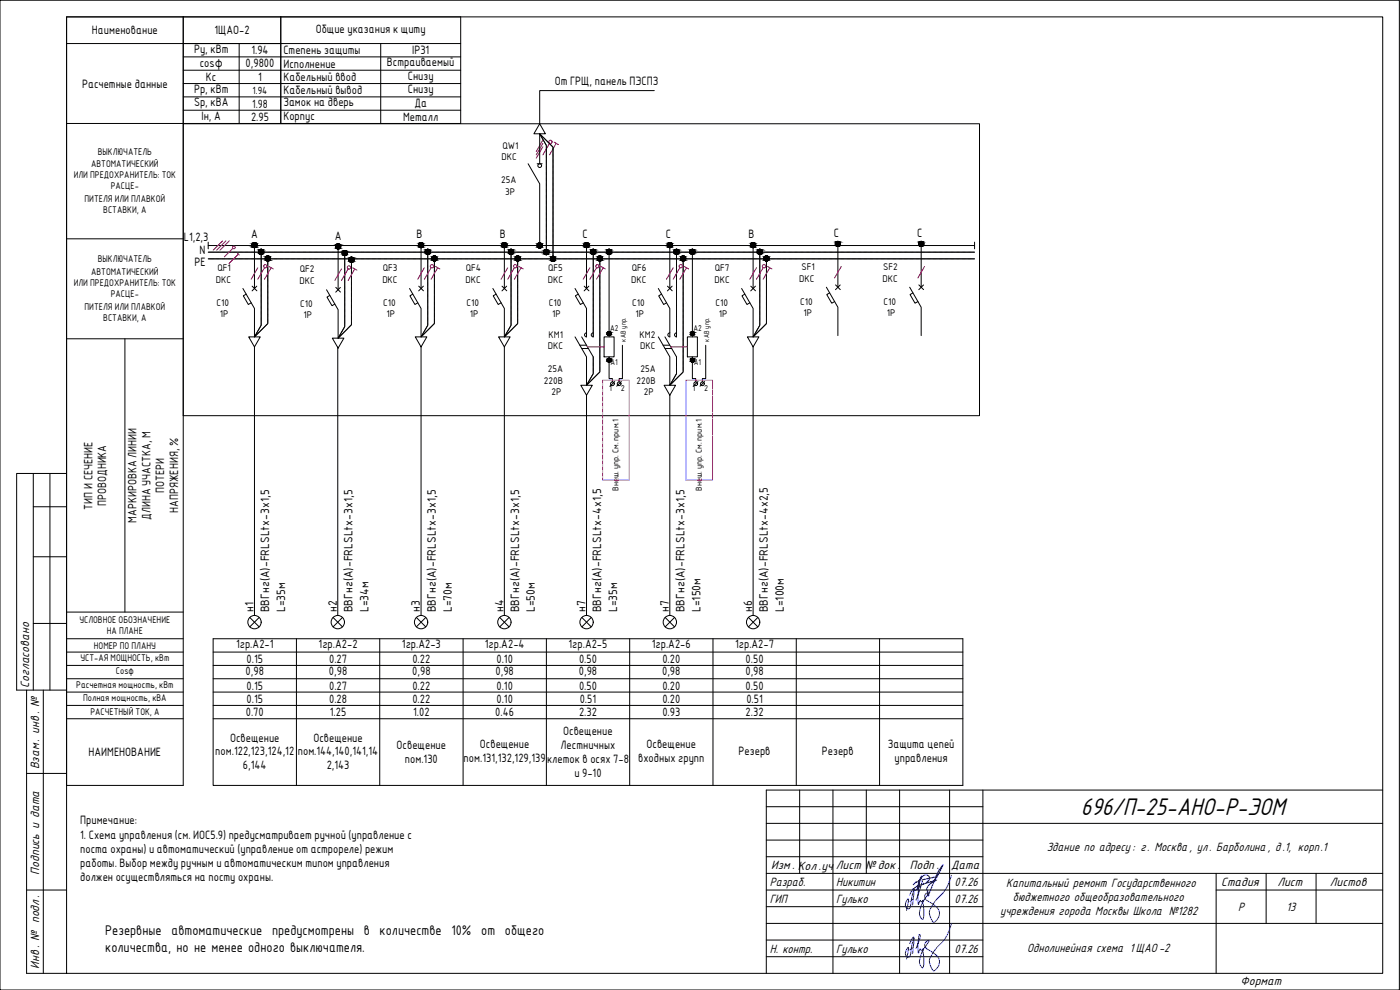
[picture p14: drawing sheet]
<svg xmlns="http://www.w3.org/2000/svg" width="420mm" height="297mm" viewBox="0 0 420 297" stroke-linecap="round" stroke-linejoin="round" font-family="sans-serif">
<defs><g id="words">
<text font-size="8" x="324.4" y="244.5">696/П-25-АНО-Р-ЭОМ</text>
<g font-size="4.5">
<text x="31.6" y="280.5">Резервные автоматические предусмотрены в количестве 10% от общего</text>
<text x="31.6" y="285.6">количества, но не менее одного выключателя.</text>
</g>
<g font-size="4">
<text x="8.7" y="206.3" transform="rotate(-90 8.7 206.3)">Согласовано</text>
<text x="11.7" y="230.8" transform="rotate(-90 11.7 230.8)">Взам. инв. №</text>
<text x="314.1" y="255.4">Здание по адресу: г. Москва, ул. Барболина, д.1, корп.1</text>
<text x="11.7" y="262.4" transform="rotate(-90 11.7 262.4)">Подпись и дата</text>
<text x="231.4" y="260.8">Изм. Кол .уч</text>
<text x="250.9" y="260.8">Лист № док.</text>
<text x="273.1" y="260.8">Подп.</text>
<text x="285.5" y="260.6">Дата</text>
<text x="231" y="265.8">Разраб.</text>
<text x="251" y="265.8">Никитин</text>
<text x="286.5" y="265.8">07.26</text>
<text x="302" y="266.3">Капитальный ремонт Государственного</text>
<text x="366.5" y="265.8">Стадия</text>
<text x="383.4" y="265.8">Лист</text>
<text x="399.1" y="265.8">Листов</text>
<text x="231" y="270.8">ГИП</text>
<text x="251" y="270.8">Гулько</text>
<text x="286.5" y="270.8">07.26</text>
<text x="300.2" y="274.6">учреждения города Москвы Школа №1282</text>
<text x="304" y="270.4">бюджетного общеобразовательного</text>
<text x="371.6" y="273.3">Р</text>
<text x="386.1" y="273.3">13</text>
<text x="231" y="285.8">Н. контр.</text>
<text x="251" y="285.8">Гулько</text>
<text x="286.5" y="285.8">07.26</text>
<text x="308.3" y="285.5">Однолинейная схема 1 ЩАО-2</text>
<text x="11.7" y="290.6" transform="rotate(-90 11.7 290.6)">Инв. № подл.</text>
<text x="372.3" y="295.4">Формат</text>
</g>
<text font-size="3.9" x="75.7" y="32.3">1.98</text>
<g font-size="3.5">
<text x="27.6" y="10.3">Наименование</text>
<text x="64.3" y="10.1">1ЩАО-2</text>
<text x="94.7" y="9.9">Общие указания к щиту</text>
<text x="58.2" y="15.9">Ру, кВт</text>
<text x="75.4" y="16.3">1.94</text>
<text x="85" y="16.1">Степень защиты</text>
<text x="123.7" y="16.3">IP31</text>
<text x="59.9" y="20">cosφ</text>
<text x="73.7" y="20.1">0,9800</text>
<text x="85" y="20.3">Исполнение</text>
<text x="116.1" y="19.9">Встраиваемый</text>
<text x="122.4" y="23.9">Снизу</text>
<text x="24.6" y="26.3">Расчетные данные</text>
<text x="58.2" y="27.9">Рр, кВт</text>
<text x="61.8" y="24.3">Кс</text>
<text x="77.5" y="24.3">1</text>
<text x="85" y="24.3">Кабельный ввод</text>
<text x="85" y="28.3">Кабельный вывод</text>
<text x="122.4" y="27.9">Снизу</text>
<text x="166.5" y="25.5">От ГРЩ, панель ПЭСПЗ</text>
<text x="58.2" y="31.9">Sр, кВА</text>
<text x="85" y="31.9">Замок на дверь</text>
<text x="85" y="35.9">Корпус</text>
<text x="124.4" y="32.1">Да</text>
<text x="60.5" y="36.1">Iн, А</text>
<text x="75.3" y="36.3">2.95</text>
<text x="121" y="36.3">Металл</text>
<text x="75.4" y="71.6">А</text>
<text x="100.5" y="71.9">А</text>
<text x="125" y="71.6">В</text>
<text x="150" y="71.6">В</text>
<text x="174.8" y="71.6">С</text>
<text x="199.8" y="71.6">С</text>
<text x="224.6" y="71.6">В</text>
<text x="250.2" y="71.2">С</text>
<text x="275.2" y="71.2">С</text>
<text x="55.2" y="72.4">L1,2,3</text>
<text x="59.9" y="76.1">N</text>
<text x="58.4" y="79.8">PE</text>
<text x="49.3" y="147.9" transform="rotate(-90 49.3 147.9)">ПОТЕРИ</text>
<text x="27.7" y="152.9" transform="rotate(-90 27.7 152.9)">ТИП И СЕЧЕНИЕ</text>
<text x="31.9" y="151.9" transform="rotate(-90 31.9 151.9)">ПРОВОДНИКА</text>
<text x="45.1" y="156" transform="rotate(-90 45.1 156)">ДЛИНА УЧАСТКА, М</text>
<text x="53.5" y="153.9" transform="rotate(-90 53.5 153.9)">НАПРЯЖЕНИЯ, %</text>
<text x="41" y="156.9" transform="rotate(-90 41 156.9)">МАРКИРОВКА ЛИНИИ</text>
<text x="76.1" y="183.7" transform="rotate(-90 76.1 183.7)">н1</text>
<text x="80.8" y="183.7" transform="rotate(-90 80.8 183.7)">ВВГнг(А)-FRLSLtx-3x1,5</text>
<text x="85.6" y="183.7" transform="rotate(-90 85.6 183.7)">L=35м</text>
<text x="101" y="183.7" transform="rotate(-90 101 183.7)">н2</text>
<text x="105.8" y="183.7" transform="rotate(-90 105.8 183.7)">ВВГнг(А)-FRLSLtx-3x1,5</text>
<text x="110.6" y="183.7" transform="rotate(-90 110.6 183.7)">L=34м</text>
<text x="126" y="183.7" transform="rotate(-90 126 183.7)">н3</text>
<text x="130.8" y="183.7" transform="rotate(-90 130.8 183.7)">ВВГнг(А)-FRLSLtx-3x1,5</text>
<text x="135.6" y="183.7" transform="rotate(-90 135.6 183.7)">L=70м</text>
<text x="151.1" y="183.7" transform="rotate(-90 151.1 183.7)">н4</text>
<text x="155.8" y="183.7" transform="rotate(-90 155.8 183.7)">ВВГнг(А)-FRLSLtx-3x1,5</text>
<text x="160.5" y="183.7" transform="rotate(-90 160.5 183.7)">L=50м</text>
<text x="175.7" y="183.7" transform="rotate(-90 175.7 183.7)">н7</text>
<text x="180.5" y="183.7" transform="rotate(-90 180.5 183.7)">ВВГнг(А)-FRLSLtx-4x1,5</text>
<text x="185.2" y="183.7" transform="rotate(-90 185.2 183.7)">L=35м</text>
<text x="200.7" y="183.7" transform="rotate(-90 200.7 183.7)">н7</text>
<text x="205.5" y="183.7" transform="rotate(-90 205.5 183.7)">ВВГнг(А)-FRLSLtx-3x1,5</text>
<text x="210.2" y="183.7" transform="rotate(-90 210.2 183.7)">L=150м</text>
<text x="225.7" y="183.7" transform="rotate(-90 225.7 183.7)">н6</text>
<text x="230.5" y="183.7" transform="rotate(-90 230.5 183.7)">ВВГнг(А)-FRLSLtx-4x2,5</text>
<text x="235.2" y="183.7" transform="rotate(-90 235.2 183.7)">L=100м</text>
<text x="70.8" y="194.5">1гр.А2-1</text>
<text x="95.6" y="194.5">1гр.А2-2</text>
<text x="120.6" y="194.5">1гр.А2-3</text>
<text x="145.5" y="194.5">1гр.А2-4</text>
<text x="170.6" y="194.5">1гр.А2-5</text>
<text x="195.6" y="194.5">1гр.А2-6</text>
<text x="220.6" y="194.5">1гр.А2-7</text>
<text x="73.7" y="202.7">0,98</text>
<text x="74" y="198.9">0.15</text>
<text x="98.7" y="202.7">0,98</text>
<text x="98.8" y="198.9">0.27</text>
<text x="123.7" y="202.7">0,98</text>
<text x="123.8" y="198.9">0.22</text>
<text x="148.7" y="202.7">0,98</text>
<text x="149" y="198.9">0.10</text>
<text x="173.7" y="202.7">0,98</text>
<text x="173.8" y="198.9">0.50</text>
<text x="198.7" y="202.7">0,98</text>
<text x="198.8" y="198.9">0.20</text>
<text x="223.7" y="202.7">0,98</text>
<text x="223.8" y="198.9">0.50</text>
<text x="74" y="206.9">0.15</text>
<text x="98.8" y="206.9">0.27</text>
<text x="123.8" y="206.9">0.22</text>
<text x="149" y="206.9">0.10</text>
<text x="173.8" y="206.9">0.50</text>
<text x="198.8" y="206.9">0.20</text>
<text x="223.8" y="206.9">0.50</text>
<text x="73.8" y="214.9">0.70</text>
<text x="74" y="210.9">0.15</text>
<text x="98.8" y="210.9">0.28</text>
<text x="99" y="214.9">1.25</text>
<text x="123.8" y="210.9">0.22</text>
<text x="124" y="214.9">1.02</text>
<text x="148.7" y="214.9">0.46</text>
<text x="149" y="210.9">0.10</text>
<text x="173.8" y="214.9">2.32</text>
<text x="174" y="210.9">0.51</text>
<text x="198.8" y="210.9">0.20</text>
<text x="198.8" y="214.9">0.93</text>
<text x="223.8" y="214.9">2.32</text>
<text x="224" y="210.9">0.51</text>
<text x="169" y="220.6">Освещение</text>
<text x="26.6" y="226.9">НАИМЕНОВАНИЕ</text>
<text x="64.6" y="226.7">пом.122,123,124,12</text>
<text x="69" y="222.5">Освещение</text>
<text x="89.4" y="226.7">пом.144,140,141,14</text>
<text x="94" y="222.5">Освещение</text>
<text x="119" y="224.8">Освещение</text>
<text x="144" y="224.6">Освещение</text>
<text x="168.3" y="224.8">Лестничных</text>
<text x="194" y="224.4">Освещение</text>
<text x="221.7" y="226.5">Резерв</text>
<text x="246.7" y="226.5">Резерв</text>
<text x="266.5" y="224.4">Защита цепей</text>
<text x="72.9" y="230.8">6,144</text>
<text x="98" y="230.8">2,143</text>
<text x="121.5" y="229">пом.130</text>
<text x="139.1" y="228.7">пом.131,132,129,139</text>
<text x="164.2" y="229">клеток в осях 7-8</text>
<text x="172.4" y="233.2">и 9-10</text>
<text x="191.5" y="228.6">входных групп</text>
<text x="268.5" y="228.6">управления</text>
<text x="24.1" y="247.3">Примечание:</text>
<text x="24.1" y="251.7">1. Схема управления (см. ИОС5.9) предусматривает ручной (управление с</text>
<text x="24.1" y="256.1">поста охраны) и автоматический (управление от астрореле) режим</text>
<text x="24.1" y="260.3">работы. Выбор между ручным и автоматическим типом управления</text>
<text x="24.1" y="264.4">должен осуществляться на посту охраны.</text>
</g>
<text font-size="3" x="75.8" y="28.1">1.94</text>
<g font-size="2.8">
<text x="29.3" y="46.4">ВЫКЛЮЧАТЕЛЬ</text>
<text x="150.8" y="44.7">QW1</text>
<text x="22.1" y="53.5">ИЛИ ПРЕДОХРАНИТЕЛЬ: ТОК</text>
<text x="27.3" y="50.2">АВТОМАТИЧЕСКИЙ</text>
<text x="150.5" y="48.1">DKC</text>
<text x="33.3" y="56.8">РАСЦЕ-</text>
<text x="150.4" y="55">25А</text>
<text x="151.6" y="58.5">3P</text>
<text x="25.4" y="60.6">ПИТЕЛЯ ИЛИ ПЛАВКОЙ</text>
<text x="31" y="63.9">ВСТАВКИ, А</text>
<text x="27.3" y="82.5">АВТОМАТИЧЕСКИЙ</text>
<text x="29.3" y="78.7">ВЫКЛЮЧАТЕЛЬ</text>
<text x="65.3" y="81.4">QF1</text>
<text x="90" y="81.8">QF2</text>
<text x="114.9" y="81.4">QF3</text>
<text x="139.8" y="81.4">QF4</text>
<text x="164.5" y="81.4">QF5</text>
<text x="189.6" y="81.4">QF6</text>
<text x="214.5" y="81.4">QF7</text>
<text x="240.5" y="81">SF1</text>
<text x="265.1" y="81">SF2</text>
<text x="22.1" y="85.8">ИЛИ ПРЕДОХРАНИТЕЛЬ: ТОК</text>
<text x="33.3" y="89.1">РАСЦЕ-</text>
<text x="64.7" y="84.8">DKC</text>
<text x="89.9" y="85.2">DKC</text>
<text x="114.7" y="84.8">DKC</text>
<text x="139.7" y="84.8">DKC</text>
<text x="164.4" y="84.8">DKC</text>
<text x="189.4" y="84.8">DKC</text>
<text x="214.4" y="84.8">DKC</text>
<text x="239.8" y="84.5">DKC</text>
<text x="264.8" y="84.5">DKC</text>
<text x="25.4" y="92.9">ПИТЕЛЯ ИЛИ ПЛАВКОЙ</text>
<text x="65" y="91.7">C10</text>
<text x="66" y="95.2">1P</text>
<text x="90.1" y="92.1">C10</text>
<text x="91.1" y="95.6">1P</text>
<text x="115" y="91.7">C10</text>
<text x="116" y="95.2">1P</text>
<text x="140" y="91.7">C10</text>
<text x="141" y="95.2">1P</text>
<text x="164.7" y="91.7">C10</text>
<text x="165.7" y="95.2">1P</text>
<text x="189.7" y="91.7">C10</text>
<text x="190.7" y="95.2">1P</text>
<text x="214.7" y="91.7">C10</text>
<text x="215.7" y="95.2">1P</text>
<text x="240.1" y="91.4">C10</text>
<text x="241.1" y="94.8">1P</text>
<text x="265.1" y="91.4">C10</text>
<text x="266.1" y="94.8">1P</text>
<text x="31" y="96.2">ВСТАВКИ, А</text>
<text x="164.6" y="101.3">КМ1</text>
<text x="191.9" y="101.3">КМ2</text>
<text x="164.4" y="104.7">DKC</text>
<text x="192.2" y="104.7">DKC</text>
<text x="164.4" y="111.6">25A</text>
<text x="192.2" y="111.6">25A</text>
<text x="163.2" y="115.1">220В</text>
<text x="165.5" y="118.5">2P</text>
<text x="191" y="115.1">220В</text>
<text x="193.3" y="118.5">2P</text>
<text x="23.8" y="187">УСЛОВНОЕ ОБОЗНАЧЕНИЕ</text>
<text x="32" y="190.3">НА ПЛАНЕ</text>
<text x="28.2" y="194.7">НОМЕР ПО ПЛАНУ</text>
<text x="24.1" y="198.4">УСТ-АЯ МОЩНОСТЬ, кВт</text>
<text x="34.8" y="202.4">Cosф</text>
<text x="22.9" y="206.4">Расчетная мощность, кВт</text>
<text x="25" y="210.4">Полная мощность, кВА</text>
<text x="27.1" y="214.7">РАСЧЕТНЫЙ ТОК, А</text>
</g>
<g font-size="2.4">
<text x="183.1" y="99.4">А2</text>
<text x="208.1" y="99.4">А2</text>
<text x="183.2" y="109.6">А1</text>
<text x="208.2" y="109.6">А1</text>
<text x="182.8" y="117.5">1</text>
<text x="186.4" y="117.5">2</text>
<text x="207.8" y="117.5">1</text>
<text x="211.3" y="117.5">2</text>
<text x="185.7" y="147.3" transform="rotate(-90 185.7 147.3)">Внеш. упр. См. прим.1</text>
<text x="210.7" y="147.3" transform="rotate(-90 210.7 147.3)">Внеш. упр. См. прим.1</text>
</g>
<g font-size="2.1">
<text x="187.8" y="102.7" transform="rotate(-90 187.8 102.7)">к АВ упр.</text>
<text x="212.8" y="102.7" transform="rotate(-90 212.8 102.7)">к АВ упр.</text>
</g>
</g></defs>
<!-- layer: RAMKA -->
<g fill="none" stroke="#000" stroke-width=".3">
<path d="M0 .1h420v296.9h-420zM20 5.1h395v286.9h-395zM10 152h10M10 142.1v65M15 142.1v65M20 142.1h-15v65h3M10 167.1h10M10 187.1h10M13 207.1v84.9M20 207.1h-12v84.9h12M8 232.1h12M240 237.1v25"/>
<path d="M250 237.1v54.9M260 237.1v25M270 237.1v54.9M285 237.1v54.9M295 237.1v54.9M415 237.1h-185v54.9M230 257.1h65M230 252.1h65M230 247h185M230 242h65M8 267h12M230 262.1h185"/>
<path d="M230 277.1h185M230 272h65M230 267h65M365 262.1v29.9M365 267h50M380 262.1v15M395 262.1v15M230 287h65M230 282.1h65"/>
</g>
<path d="M273 268.6l.3-.7a1.33 1.33 0 0 1 .9-1.2l.1 1-.4 3.9M274.1 269.8l-1 .7M274.3 267.2v-.2l-.9 3.5a2.08 2.08 0 0 1-.8 2.2 1.63 1.63 0 0 1-.2-2.8l.2-.2 .1 .4-.6 3.1M285.6 262.6a13.3 13.3 0 0 1-4.5 7.3l-1.6 2.4a2.72 2.72 0 0 0-.2 3l.5 1a.66 .66 0 0 0 .6 .4 .66 .66 0 0 0 .6-.5 2.83 2.83 0 0 0-.6-4.6l-1-.7a2.21 2.21 0 0 1-1.9-2.2l.5-.7 .8-.3a16.2 16.2 0 0 0-2.9 6.2 1.39 1.39 0 0 0 1.1 1.8 15.1 15.1 0 0 0 0-5.5l.1-.1-.6 .5-.3-.4a.65 .65 0 0 0-.4 .9l-.1 .3a12.2 12.2 0 0 1 .3-5.5l.2 .6-1.3 3.6M285.6 277.2a13.3 13.3 0 0 1-4.5 7.2l-1.6 2.4a2.72 2.72 0 0 0-.2 3.1l.5 1a.66 .66 0 0 0 .6 .4 .66 .66 0 0 0 .6-.6 2.83 2.83 0 0 0-.6-4.6l-1-.7a2.21 2.21 0 0 1-1.9-2.1l.5-.8 .8-.3a16.2 16.2 0 0 0-2.9 6.2 1.39 1.39 0 0 0 1.1 1.9 15.1 15.1 0 0 0 0-5.5l.1-.2-.6 .5-.3-.3a.63 .63 0 0 0-.4 .8l-.1 .3a12.2 12.2 0 0 1 .3-5.5l.2 .7-1.3 3.5M273 283.1l.3-.7a1.33 1.33 0 0 1 .9-1.2l.1 1-.4 3.9M274.1 284.3l-1 .7M274.3 281.7v-.1l-.9 3.4a2.08 2.08 0 0 1-.8 2.2 1.54 1.54 0 0 1-.3-2.6l.3-.3-.5 3.4" fill="none" stroke="#00f" stroke-width=".3"/>
<path d="M274.1 265.4l.8-.9 .2 .3 .6-.4 .8-1 .1-.5a6.3 6.3 0 0 0-1.3 3.6 .56 .56 0 0 1-.4 .7 .56 .56 0 0 1-.7-.5 4.6 4.6 0 0 1 3.2-1.5 1.85 1.85 0 0 0 1.5-2.1 1.56 1.56 0 0 0-1.6-.5 1.56 1.56 0 0 0-1.1 1.4l-.7 3 .3-1.3M276.9 264.3l-.7 2.1M277.2 265v.3M280.7 263.1l-4 .9M281.1 264l-1.3 .8a3.4 3.4 0 0 0-1.7 1.9l.4 2.1 2.8-6.6 1.7-2.6-.5 1a8 8 0 0 1-2.6 3.9l-1.2 .2-.5 .3-.2-.1" fill="none" stroke="#00f" stroke-width=".36"/>
<path d="M62.5 73.7h230M62.5 77.7h230M62.5 75.7h230M62.5 72.7v2M292.5 72.7v2" fill="none" stroke="#000" stroke-width=".3"/>
<g fill="none" stroke="#f00" stroke-width=".3">
<path d="M66.8 72.2l-2.8 2.9M67.8 72.2l-2.8 2.9M68.8 72.2l-2.8 2.9M69.9 74.5l-2.6 2.6M71.3 76l.5 .5M71.5 76.2l-2.8 2.9"/>
<circle cx="70.2" cy="74.2" r=".41"/>
</g>
<!-- layer: 0 -->
<g fill="none" stroke="#000" stroke-width=".3">
<path d="M20 5.1h35v230.6h-35zM20 13.1h35M20 37h35M55 37.1h239v87.6h-239zM162 37.1l1.7 3h-3.5zM196.4 27.2h-34.4v9.9M158.5 49.1l3.5 6v18.6M161.2 49.1h1.5M162 40.1l1 1.1M162 40.2v8.9M162 40.3l.2 .3M162.3 40.6v.2"/>
<path d="M162.3 40.8l.1 .1M162.4 40.9l.1 .1M162.5 41l.5 .9M163 42h.1M163 41.2l.1 .1M163.1 42.1v.1M163.1 41.3l2.9 2.9M163.2 42.2v.1M163.2 42.3l.1 .1M163.3 42.5l.2 .3M163.5 42.9l.3 .5M163.8 43.4l.2 32.3"/>
<path d="M166 44.3v33.4M20 71.7h35M76.4 73.6v13M78.4 75.6l-.1 22.1M80.4 77.6v19.4M101.5 73.9v13M103.5 75.9l-.1 22.2M105.5 77.9l-.1 19.6M126.4 73.6v13M128.4 75.6l-.1 22.1M130.4 77.6v19.4M151.4 73.6v13"/>
<path d="M153.4 75.6l-.1 22.1M155.4 77.6v19.4M176 73.6v13M178 75.6v25.5a.6 .6 0 0 1-.6-.6 .6 .6 0 0 1 .6-.6M180 77.6v33.8M182.8 75.6v25.5M201 73.6v13M203 75.6v25.5a.6 .6 0 0 1-.6-.6 .6 .6 0 0 1 .6-.6M205 77.6v33.8M207.8 75.6v25.5M226 73.6v13M228 75.6v22.1"/>
<path d="M230 77.6v19.4M251.5 73.2v13M276.5 73.2v13M72.9 86.6l3.5 5.9v8.6M73.9 88.3l-.9 .5 1.5 2.6 .9-.5M75.7 85.9l1.4 1.4M77.1 85.9l-1.5 1.4M77.8 98.6l-.9 1.6M78.3 97.7l-.5 .9M80.4 97l-4 4.1M98 86.9l3.5 6v8.6M99 88.6l-.9 .5 1.5 2.6 .9-.5"/>
<path d="M100.8 86.2l1.4 1.4M102.2 86.2l-1.4 1.5M102.3 99.9v.1M103.2 98.5l-.8 1.4M103.4 98.1l-.2 .4M104.3 98.6l-2.8 2.9M105.4 97.5l-1.1 1.1M122.9 86.6l3.5 5.9v8.6M123.9 88.3l-.9 .5 1.5 2.6 .9-.5M125.7 85.9l1.4 1.4M127.1 85.9l-1.5 1.4M127.5 99.2l-.6 1"/>
<path d="M128.1 98.1l-.6 1M128.3 97.7l-.2 .4M130.4 97l-4 4.1M147.9 86.6l3.5 5.9v8.6M148.9 88.3l-.9 .5 1.5 2.6 .9-.5M150.7 85.9l1.4 1.4M152.1 85.9l-1.5 1.4M152.1 99.8l-.2 .4M152.2 99.7l-.1 .1M152.3 99.6l-.1 .1M152.4 99.3l-.1 .2M152.8 98.6l-.4 .7"/>
<path d="M153.1 98.1l-.3 .5M153.3 97.7l-.2 .4M155.2 97.3l-3.8 3.8M155.4 97l-.2 .3M172.6 86.6l3.4 5.9v8.6a.6 .6 0 0 1-.6-.6 .6 .6 0 0 1 .6-.6M173.5 88.3l-.8 .5 1.5 2.6 .8-.5M175.3 85.9l1.4 1.4M176.7 85.9l-1.4 1.4M197.6 86.6l3.4 5.9v8.6a.6 .6 0 0 1-.6-.6 .6 .6 0 0 1 .6-.6M198.5 88.3l-.8 .5 1.5 2.6 .8-.5M200.3 85.9l1.4 1.4M201.7 85.9l-1.4 1.4"/>
<path d="M222.6 86.6l3.4 5.9v8.6M223.5 88.3l-.8 .5 1.5 2.6 .8-.5M225.3 85.9l1.4 1.4M226.7 85.9l-1.4 1.4M227.1 99.3l-.5 .7M227.1 99.2v.1M227.4 98.6l-.3 .5M227.6 98.4l-.1 .2M228 97.7l-.4 .6M230 97l-4 4.1M248 86.2l3.5 6v8.5M249 87.9l-.9 .5 1.5 2.6 .9-.5"/>
<path d="M250.8 85.5l1.4 1.4M252.2 85.5l-1.5 1.4M273 86.2l3.5 6v8.5M274 87.9l-.9 .5 1.5 2.6 .9-.5M275.8 85.5l1.4 1.4M277.2 85.5l-1.5 1.4M20 101.6h35M37.5 101.6v82M74.6 101.1h3.5l-1.7 3zM76.4 104.1v80.6M76.6 100.6l-.2 .5M76.9 100.2l-.2 .4"/>
<path d="M99.7 101.5h3.5l-1.7 2.9zM101.4 104.1v80.6M101.7 101l-.2 .5M102.3 100.1l-.5 .8M124.6 101.1h3.5l-1.7 3zM126.4 104.1v80.6M126.6 100.6l-.2 .5M126.9 100.2l-.2 .4M149.6 101.1h3.5l-1.7 3zM151.4 104.1v80.6M151.4 101v.1M151.9 100.2l-.5 .8"/>
<path d="M172.6 101.1l3.4 6v8.5l.1-.2M174 103.6h2M174.3 115.6h3.5l-1.8 3zM174.6 101.1l3.4 6v4.9M174.6 104.6h2M176 118.6v66.1M176.4 115l-.2 .3M176.5 114.9h-.1M177 114.7l-1 .9M177 113.9l-.5 .9M177.6 112.9l-.6 1M177.8 112.5l-.2 .4"/>
<path d="M178 112l-.2 .5M179.7 111.9l-2.7 2.7M179.9 111.7l-.2 .2M180 111.5v.2M181.3 101.1h3v6h-3zM182.8 107.1v6.5h1v1M184.5 114.5l-1.4 1.4M186.5 114.5l-1.4 1.4M186.8 103.6v10h-1v1M197.6 101.1l3.4 6v8.5l.4-.6M199 103.6h2M199.3 115.6h3.5l-1.8 3z"/>
<path d="M199.6 101.1l3.4 6v4.9M199.6 104.6h2M201 118.6v66.1M201.5 114.9h-.1M202 113.9l-.5 .9M202.3 113.4l-.3 .5M202.6 112.9l-.3 .5M202.8 112.5l-.2 .4M203 112l-.2 .5M204.9 111.7l-3.9 3.9M205 111.5v.2M206.3 101.1h3v6h-3z"/>
<path d="M207.8 107.1v6.5h1v1M209.5 114.5l-1.4 1.4M211.5 114.5l-1.4 1.4M211.8 103.6v10h-1v1M224.3 101.1h3.5l-1.8 3zM226 104.1v80.6M226.5 100.3l-.5 .8M226.5 100.2v.1M226.6 100.1l-.1 .1M20 191.7h35M20 195.7h35M20 199.7h35"/>
<path d="M20 183.6h35M64 191.7h225v44h-225zM64 195.7h225M64 199.7h225M75 185.3l2.8 2.8M77.8 185.3l-2.8 2.8M89 191.7v44M99.9 185.3l2.9 2.8M102.8 185.3l-2.9 2.8M114 191.7v44M124.9 185.3l2.9 2.8M127.8 185.3l-2.9 2.8"/>
<path d="M139 191.7v44M150 185.3l2.8 2.8M152.8 185.3l-2.8 2.8M164 191.7v44M174.6 185.3l2.8 2.8M177.4 185.3l-2.8 2.8M189 191.7v44M199.6 185.3l2.8 2.8M202.4 185.3l-2.8 2.8M214 191.7v44M224.6 185.3l2.8 2.8M227.4 185.3l-2.8 2.8"/>
<path d="M239 191.7v44M264 191.7v44M20 203.7h35M20 207.7h35M20 211.7h35M20 215.7h35M64 203.7h225M64 207.7h225M64 211.7h225M64 215.7h225"/>
<circle cx="162" cy="49.7" r=".56"/>
<circle cx="76.4" cy="73.6" r=".75"/>
<circle cx="78.4" cy="75.5" r=".75"/>
<circle cx="80.4" cy="77.6" r=".75"/>
<circle cx="101.5" cy="73.9" r=".75"/>
<circle cx="103.5" cy="75.9" r=".75"/>
<circle cx="105.5" cy="77.9" r=".75"/>
<circle cx="126.4" cy="73.6" r=".75"/>
<circle cx="128.4" cy="75.5" r=".75"/>
<circle cx="130.4" cy="77.6" r=".75"/>
<circle cx="151.4" cy="73.6" r=".75"/>
<circle cx="153.4" cy="75.5" r=".75"/>
<circle cx="155.4" cy="77.6" r=".75"/>
<circle cx="162" cy="73.7" r=".75"/>
<circle cx="164" cy="75.6" r=".75"/>
<circle cx="166" cy="77.7" r=".75"/>
<circle cx="176" cy="73.6" r=".75"/>
<circle cx="178" cy="75.5" r=".75"/>
<circle cx="180" cy="77.6" r=".75"/>
<circle cx="182.8" cy="75.5" r=".75"/>
<circle cx="201" cy="73.6" r=".75"/>
<circle cx="203" cy="75.5" r=".75"/>
<circle cx="205" cy="77.6" r=".75"/>
<circle cx="207.8" cy="75.5" r=".75"/>
<circle cx="226" cy="73.6" r=".75"/>
<circle cx="228" cy="75.5" r=".75"/>
<circle cx="230" cy="77.6" r=".75"/>
<circle cx="251.5" cy="73.2" r=".75"/>
<circle cx="276.5" cy="73.2" r=".75"/>
<circle cx="182.8" cy="100.1" r=".56"/>
<circle cx="182.8" cy="108.1" r=".56"/>
<circle cx="183.8" cy="115.1" r=".56"/>
<circle cx="185.8" cy="115.1" r=".56"/>
<circle cx="207.8" cy="100.1" r=".56"/>
<circle cx="207.8" cy="108.1" r=".56"/>
<circle cx="208.8" cy="115.1" r=".56"/>
<circle cx="210.8" cy="115.1" r=".56"/>
<circle cx="76.4" cy="186.7" r="2"/>
<circle cx="101.4" cy="186.7" r="2"/>
<circle cx="126.4" cy="186.7" r="2"/>
<circle cx="151.4" cy="186.7" r="2"/>
<circle cx="176" cy="186.7" r="2"/>
<circle cx="201" cy="186.7" r="2"/>
<circle cx="226" cy="186.7" r="2"/>
</g>
<g fill="#000" stroke="#000" stroke-width=".3">
<path d="M76.2 74.3h.3zM76.3 72.8h.2zM78.2 76.3h.3zM78.3 74.8h.2zM80.2 78.3h.3zM80.3 76.8h.2zM101.3 74.7h.3zM101.4 73.2h.2zM103.3 76.7h.4zM103.4 75.2h.1zM105.3 78.7h.3zM105.4 77.2h.2z"/>
<path d="M126.2 74.3h.4zM126.3 72.8h.1zM128.2 76.3h.3zM128.3 74.8h.2zM130.2 78.3h.4zM130.3 76.8h.2zM151.2 74.3h.4zM151.3 72.8h.1zM153.2 76.3h.3zM153.3 74.8h.2zM155.2 78.3h.4zM155.3 76.8h.1z"/>
<path d="M161.8 74.4h.3zM161.9 72.9h.2zM163.8 76.4h.3zM163.9 74.9h.1zM165.8 78.4h.3zM165.9 76.9h.1zM175.9 74.3h.3zM175.9 72.8h.2zM182.6 76.3h.4zM182.7 74.8h.2zM200.9 74.3h.3zM200.9 72.8h.2z"/>
<path d="M207.6 76.3h.4zM207.7 74.8h.2zM225.9 74.3h.3zM225.9 72.8h.2zM227.9 76.3h.3zM227.9 74.8h.2zM229.9 78.3h.3zM229.9 76.8h.2zM251.3 73.9h.4zM251.4 72.4h.1zM276.3 73.9h.3zM276.4 72.4h.1z"/>
<path d="M76.2 74.3h.3zM76.3 74.3h.2z"/>
<path d="M76.3 72.8h.2zM76.2 72.8h.3z"/>
<path d="M76.2 72.8h.4zM76.1 72.8h.5z"/>
<path d="M76.1 72.8l.6 .1zM76.1 72.9h.6z"/>
<path d="M76.1 74.3h.5zM76.1 74.3h.4z"/>
<path d="M76.1 72.9h.7zM76 72.9h.8z"/>
<path d="M76.1 74.2h.6zM76.1 74.2l.5 .1z"/>
<path d="M76 72.9h.8zM76 72.9h.8z"/>
<path d="M76 74.2h.8zM76 74.2h.7z"/>
<path d="M75.9 72.9l1 .1zM75.9 73h1z"/>
<path d="M75.9 74.2h.9zM75.9 74.2h.9z"/>
<path d="M75.9 73h1zM75.8 73h1.1z"/>
<path d="M75.9 74.1h1zM75.9 74.1l.9 .1z"/>
<path d="M75.8 73l1.2 .1zM75.8 73l1.2 .1z"/>
<path d="M75.8 74.1h1.1zM75.8 74.1h1.1z"/>
<path d="M75.8 73.1l1.2 .1zM75.8 73.1l1.2 .1z"/>
<path d="M75.8 74h1.2zM75.8 74l1.1 .1z"/>
<path d="M75.7 73.2h1.3zM75.7 73.2h1.3z"/>
<path d="M75.7 74h1.3zM75.7 74h1.3z"/>
<path d="M75.7 73.2l1.4 .1zM75.7 73.2l1.4 .1z"/>
<path d="M75.7 73.9h1.3zM75.7 73.9l1.3 .1z"/>
<path d="M75.7 73.3h1.4zM75.7 73.3h1.4z"/>
<path d="M75.7 73.8h1.4zM75.7 73.8l1.3 .1z"/>
<path d="M75.6 73.3l1.5 .1zM75.6 73.3l1.5 .1z"/>
<path d="M75.6 73.8h1.5zM75.6 73.8h1.5z"/>
<path d="M75.6 73.4l1.5 .1zM75.6 73.4l1.5 .1z"/>
<path d="M75.6 73.5l1.5 .1zM75.6 73.5l1.5 .1z"/>
<path d="M75.6 73.6l1.5 .1zM75.6 73.6l1.5 .1z"/>
<path d="M75.6 73.7h1.5zM75.6 73.7l1.5 .1z"/>
<path d="M75.6 73.6h1.5zM75.6 73.6h1.5z"/>
<path d="M78.2 76.3h.3zM78.3 76.3h.2z"/>
<path d="M78.3 74.8h.2zM78.2 74.8h.3z"/>
<path d="M78.2 74.8l.4 .1zM78.1 74.9h.5z"/>
<path d="M78.1 74.9h.6zM78.1 74.9h.6z"/>
<path d="M78.1 76.3h.5zM78.1 76.3h.4z"/>
<path d="M78.1 74.9h.6zM78 74.9h.7z"/>
<path d="M78.1 76.2h.6zM78.1 76.2l.5 .1z"/>
<path d="M78 74.9h.8zM77.9 74.9h.9z"/>
<path d="M78 76.2h.7zM78 76.2h.7z"/>
<path d="M77.9 74.9l1 .1zM77.9 74.9l1 .1z"/>
<path d="M77.9 76.2h.9zM77.9 76.2h.8z"/>
<path d="M77.9 75h1zM77.9 75h1z"/>
<path d="M77.9 76.1h1zM77.9 76.1l.9 .1z"/>
<path d="M77.8 75l1.2 .1zM77.8 75l1.2 .1z"/>
<path d="M77.8 76.1h1.1zM77.8 76.1h1.1z"/>
<path d="M77.8 75.1h1.2zM77.8 75.1h1.2z"/>
<path d="M77.8 76h1.2zM77.8 76l1.1 .1z"/>
<path d="M77.7 75.1l1.3 .1zM77.7 75.1l1.3 .1z"/>
<path d="M77.7 76h1.3zM77.7 76h1.3z"/>
<path d="M77.7 75.2l1.4 .1zM77.7 75.2l1.4 .1z"/>
<path d="M77.7 75.9h1.3zM77.7 75.9l1.3 .1z"/>
<path d="M77.7 75.3h1.4zM77.7 75.3h1.4z"/>
<path d="M77.7 75.8h1.4zM77.7 75.8l1.3 .1z"/>
<path d="M77.7 75.3l1.4 .1zM77.7 75.3l1.4 .1z"/>
<path d="M77.7 75.8h1.4zM77.7 75.8h1.4z"/>
<path d="M77.6 75.4l1.5 .1zM77.6 75.4l1.5 .1z"/>
<path d="M77.6 75.7h1.5zM77.6 75.7l1.5 .1z"/>
<path d="M77.6 75.5l1.5 .1zM77.6 75.5l1.5 .1z"/>
<path d="M77.6 75.6h1.5zM77.6 75.6h1.5z"/>
<path d="M77.6 75.6h1.5zM77.6 75.6l1.5 .1z"/>
<path d="M80.2 78.3h.3zM80.3 78.3h.2z"/>
<path d="M80.3 76.8h.2zM80.2 76.8h.3z"/>
<path d="M80.2 76.8h.4zM80.1 76.8h.5z"/>
<path d="M80.1 76.8l.6 .1zM80.1 76.8l.6 .1z"/>
<path d="M80.1 78.3h.5zM80.1 78.3h.4z"/>
<path d="M80.1 76.9h.6zM80 76.9h.7z"/>
<path d="M80.1 78.2h.6zM80.1 78.2l.5 .1z"/>
<path d="M80 76.9h.8zM80 76.9h.8z"/>
<path d="M80 78.2h.7zM80 78.2h.7z"/>
<path d="M79.9 76.9l1 .1zM79.9 77h1z"/>
<path d="M79.9 78.2h.9zM79.9 78.2h.8z"/>
<path d="M79.9 77h1zM79.9 77h1z"/>
<path d="M79.9 78.1h1zM79.9 78.1l.9 .1z"/>
<path d="M79.8 77l1.2 .1zM79.8 77l1.2 .1z"/>
<path d="M79.8 78.1h1.1zM79.8 78.1h1.1z"/>
<path d="M79.8 77.1l1.2 .1zM79.8 77.1l1.2 .1z"/>
<path d="M79.8 78h1.2zM79.8 78l1.1 .1z"/>
<path d="M79.7 77.2h1.3zM79.7 77.2h1.3z"/>
<path d="M79.7 78h1.3zM79.7 78h1.3z"/>
<path d="M79.7 77.2l1.4 .1zM79.7 77.2l1.4 .1z"/>
<path d="M79.7 77.9h1.3zM79.7 77.9l1.3 .1z"/>
<path d="M79.7 77.3l1.4 .1zM79.7 77.3l1.4 .1z"/>
<path d="M79.7 77.8h1.4zM79.7 77.8l1.3 .1z"/>
<path d="M79.7 77.4h1.4zM79.7 77.4h1.4z"/>
<path d="M79.7 77.8h1.4zM79.7 77.8h1.4z"/>
<path d="M79.6 77.4l1.5 .1zM79.6 77.4l1.5 .1z"/>
<path d="M79.6 77.5l1.5 .1zM79.6 77.5l1.5 .1z"/>
<path d="M79.6 77.6l1.5 .1zM79.6 77.6l1.5 .1z"/>
<path d="M79.6 77.7h1.5zM79.6 77.7l1.5 .1z"/>
<path d="M79.6 77.6h1.5zM79.6 77.6h1.5z"/>
<path d="M101.3 74.7h.3zM101.4 74.7h.2z"/>
<path d="M101.4 73.2h.2zM101.3 73.2h.3z"/>
<path d="M101.3 73.2h.4zM101.2 73.2h.5z"/>
<path d="M101.2 73.2h.6zM101.2 73.2h.6z"/>
<path d="M101.2 74.6h.5zM101.2 74.6l.4 .1z"/>
<path d="M101.2 73.2l.6 .1zM101.1 73.3h.7z"/>
<path d="M101.2 74.6h.6zM101.2 74.6h.5z"/>
<path d="M101.1 73.3h.8zM101.1 73.3h.8z"/>
<path d="M101.1 74.6h.7zM101.1 74.6h.7z"/>
<path d="M101 73.3l1 .1zM101 73.4h1z"/>
<path d="M101 74.5h.9zM101 74.5l.8 .1z"/>
<path d="M101 73.4h1zM100.9 73.4h1.1z"/>
<path d="M101 74.5h1zM101 74.5h.9z"/>
<path d="M100.9 73.4l1.2 .1zM100.9 73.4l1.2 .1z"/>
<path d="M100.9 74.5h1.1zM100.9 74.5h1.1z"/>
<path d="M100.9 73.5h1.2zM100.8 73.5h1.3z"/>
<path d="M100.9 74.4h1.2zM100.9 74.4l1.1 .1z"/>
<path d="M100.8 73.5l1.3 .1zM100.8 73.5l1.3 .1z"/>
<path d="M100.8 74.3h1.3zM100.8 74.3l1.3 .1z"/>
<path d="M100.8 73.6h1.4zM100.8 73.6h1.4z"/>
<path d="M100.8 74.3h1.3zM100.8 74.3h1.3z"/>
<path d="M100.8 73.6l1.4 .1zM100.8 73.6l1.4 .1z"/>
<path d="M100.8 74.2h1.4zM100.8 74.2l1.3 .1z"/>
<path d="M100.8 73.7l1.4 .1zM100.8 73.7l1.4 .1z"/>
<path d="M100.8 74.2h1.4zM100.8 74.2h1.4z"/>
<path d="M100.7 73.8l1.5 .1zM100.7 73.8l1.5 .1z"/>
<path d="M100.7 73.9h1.5zM100.7 73.9h1.5z"/>
<path d="M100.7 73.9l1.5 .1zM100.7 73.9l1.5 .1z"/>
<path d="M100.7 74l1.5 .1zM100.7 74l1.5 .1z"/>
<path d="M100.7 74.1h1.5zM100.7 74.1l1.5 .1z"/>
<path d="M103.3 76.7h.2zM103.4 76.7h.1z"/>
<path d="M103.4 75.2h.3zM103.3 75.2h.4z"/>
<path d="M103.3 75.2h.4zM103.2 75.2h.5z"/>
<path d="M103.2 75.2l.6 .1zM103.2 75.3h.6z"/>
<path d="M103.2 76.7h.5zM103.2 76.7h.5z"/>
<path d="M103.2 75.3h.6zM103.1 75.3h.7z"/>
<path d="M103.2 76.6h.6zM103.2 76.6l.5 .1z"/>
<path d="M103.1 75.3h.8zM103 75.3h.9z"/>
<path d="M103.1 76.6h.7zM103.1 76.6h.7z"/>
<path d="M103 75.3l.9 .1zM103 75.4h.9z"/>
<path d="M103 76.5h.9zM103 76.5l.8 .1z"/>
<path d="M103 75.4h1zM103 75.4h1z"/>
<path d="M103 76.5h.9zM103 76.5h.9z"/>
<path d="M102.9 75.4l1.2 .1zM102.9 75.4l1.2 .1z"/>
<path d="M102.9 76.4h1.1zM102.9 76.4l1 .1z"/>
<path d="M102.9 75.5h1.2zM102.9 75.5h1.2z"/>
<path d="M102.9 76.4h1.2zM102.9 76.4h1.1z"/>
<path d="M102.8 75.5l1.3 .1zM102.8 75.5l1.3 .1z"/>
<path d="M102.8 76.3h1.3zM102.8 76.3l1.3 .1z"/>
<path d="M102.8 75.6l1.4 .1zM102.8 75.6l1.4 .1z"/>
<path d="M102.8 76.3h1.3zM102.8 76.3h1.3z"/>
<path d="M102.8 75.7h1.4zM102.8 75.7h1.4z"/>
<path d="M102.8 76.2h1.4zM102.8 76.2l1.3 .1z"/>
<path d="M102.7 75.7l1.5 .1zM102.7 75.7l1.5 .1z"/>
<path d="M102.7 76.1h1.5zM102.7 76.1l1.5 .1z"/>
<path d="M102.7 75.8l1.5 .1zM102.7 75.8l1.5 .1z"/>
<path d="M102.7 76.1h1.5zM102.7 76.1h1.5z"/>
<path d="M102.7 75.9h1.5zM102.7 75.9h1.5z"/>
<path d="M102.7 75.9l1.5 .1zM102.7 75.9l1.5 .1z"/>
<path d="M102.7 76h1.5zM102.7 76l1.5 .1z"/>
<path d="M105.3 78.7h.3zM105.4 78.7h.2z"/>
<path d="M105.4 77.2h.2zM105.3 77.2h.3z"/>
<path d="M105.3 77.2h.4zM105.2 77.2h.5z"/>
<path d="M105.2 77.2h.6zM105.2 77.2h.6z"/>
<path d="M105.2 78.6h.5zM105.2 78.6l.4 .1z"/>
<path d="M105.2 77.2l.6 .1zM105.1 77.3h.7z"/>
<path d="M105.2 78.6h.6zM105.2 78.6h.5z"/>
<path d="M105.1 77.3h.8zM105.1 77.3h.8z"/>
<path d="M105.1 78.6h.7zM105.1 78.6h.7z"/>
<path d="M105.1 77.3l.9 .1zM105 77.4h1z"/>
<path d="M105.1 78.5h.8zM105.1 78.5l.7 .1z"/>
<path d="M105 77.4h1zM104.9 77.4h1.1z"/>
<path d="M105 78.5h1zM105 78.5h.9z"/>
<path d="M104.9 77.4l1.2 .1zM104.9 77.4l1.2 .1z"/>
<path d="M104.9 78.5h1.1zM104.9 78.5h1.1z"/>
<path d="M104.9 77.5h1.2zM104.9 77.5h1.2z"/>
<path d="M104.9 78.4h1.2zM104.9 78.4l1.1 .1z"/>
<path d="M104.8 77.5l1.3 .1zM104.8 77.5l1.3 .1z"/>
<path d="M104.8 78.3h1.3zM104.8 78.3l1.3 .1z"/>
<path d="M104.8 77.6h1.4zM104.8 77.6h1.4z"/>
<path d="M104.8 78.3h1.3zM104.8 78.3h1.3z"/>
<path d="M104.8 77.6l1.4 .1zM104.8 77.6l1.4 .1z"/>
<path d="M104.8 78.2h1.4zM104.8 78.2l1.3 .1z"/>
<path d="M104.8 77.7l1.4 .1zM104.8 77.7l1.4 .1z"/>
<path d="M104.8 78.1h1.4zM104.8 78.1l1.4 .1z"/>
<path d="M104.7 77.8l1.5 .1zM104.7 77.8l1.5 .1z"/>
<path d="M104.7 77.9h1.5zM104.7 77.9h1.5z"/>
<path d="M104.7 77.9l1.5 .1zM104.7 77.9l1.5 .1z"/>
<path d="M104.7 78l1.5 .1zM104.7 78l1.5 .1z"/>
<path d="M104.7 78.1h1.5zM104.7 78.1h1.5z"/>
<path d="M126.2 74.3h.2zM126.3 74.3h.1z"/>
<path d="M126.3 72.8h.3zM126.2 72.8h.4z"/>
<path d="M126.2 72.8h.4zM126.1 72.8h.5z"/>
<path d="M126.1 72.8l.6 .1zM126.1 72.9h.6z"/>
<path d="M126.1 74.3h.5zM126.1 74.3h.5z"/>
<path d="M126.1 72.9h.6zM126 72.9h.7z"/>
<path d="M126.1 74.2h.6zM126.1 74.2l.5 .1z"/>
<path d="M126 72.9h.8zM125.9 72.9h.9z"/>
<path d="M126 74.2h.7zM126 74.2h.7z"/>
<path d="M125.9 72.9l1 .1zM125.9 73h1z"/>
<path d="M125.9 74.2h.9zM125.9 74.2h.8z"/>
<path d="M125.9 73h1zM125.9 73h1z"/>
<path d="M125.9 74.1h1zM125.9 74.1l.9 .1z"/>
<path d="M125.8 73l1.2 .1zM125.8 73l1.2 .1z"/>
<path d="M125.8 74.1h1.1zM125.8 74.1h1.1z"/>
<path d="M125.8 73.1l1.2 .1zM125.8 73.1l1.2 .1z"/>
<path d="M125.8 74h1.2zM125.8 74l1.1 .1z"/>
<path d="M125.8 73.2h1.2zM125.8 73.2h1.2z"/>
<path d="M125.8 74h1.2zM125.8 74h1.2z"/>
<path d="M125.7 73.2l1.4 .1zM125.7 73.2l1.4 .1z"/>
<path d="M125.7 73.9h1.3zM125.7 73.9l1.3 .1z"/>
<path d="M125.7 73.3h1.4zM125.7 73.3h1.4z"/>
<path d="M125.7 73.8h1.4zM125.7 73.8l1.3 .1z"/>
<path d="M125.6 73.3l1.5 .1zM125.6 73.3l1.5 .1z"/>
<path d="M125.6 73.8h1.5zM125.6 73.8h1.5z"/>
<path d="M125.6 73.4l1.5 .1zM125.6 73.4l1.5 .1z"/>
<path d="M125.6 73.5l1.5 .1zM125.6 73.5l1.5 .1z"/>
<path d="M125.6 73.6l1.5 .1zM125.6 73.6l1.5 .1z"/>
<path d="M125.6 73.7h1.5zM125.6 73.7l1.5 .1z"/>
<path d="M125.6 73.6h1.5zM125.6 73.6h1.5z"/>
<path d="M128.2 76.3h.3zM128.3 76.3h.2z"/>
<path d="M128.3 74.8h.2zM128.2 74.8h.3z"/>
<path d="M128.2 74.8l.4 .1zM128.1 74.9h.5z"/>
<path d="M128.1 74.9h.6zM128.1 74.9h.6z"/>
<path d="M128.1 76.3h.5zM128.1 76.3h.4z"/>
<path d="M128.1 74.9h.6zM128 74.9h.7z"/>
<path d="M128.1 76.2h.6zM128.1 76.2l.5 .1z"/>
<path d="M128 74.9h.8zM127.9 74.9h.9z"/>
<path d="M128 76.2h.7zM128 76.2h.7z"/>
<path d="M127.9 74.9l1 .1zM127.9 74.9l1 .1z"/>
<path d="M127.9 76.2h.9zM127.9 76.2h.8z"/>
<path d="M127.9 75h1zM127.8 75h1.1z"/>
<path d="M127.9 76.1h1zM127.9 76.1l.9 .1z"/>
<path d="M127.8 75l1.1 .1zM127.8 75.1h1.1z"/>
<path d="M127.8 76.1h1.1zM127.8 76.1h1.1z"/>
<path d="M127.8 75.1h1.2zM127.8 75.1h1.2z"/>
<path d="M127.8 76h1.1zM127.8 76l1.1 .1z"/>
<path d="M127.7 75.1l1.3 .1zM127.7 75.1l1.3 .1z"/>
<path d="M127.7 76h1.3zM127.7 76h1.2z"/>
<path d="M127.7 75.2l1.4 .1zM127.7 75.2l1.4 .1z"/>
<path d="M127.7 75.9h1.3zM127.7 75.9l1.3 .1z"/>
<path d="M127.7 75.3h1.4zM127.7 75.3h1.4z"/>
<path d="M127.7 75.8h1.4zM127.7 75.8l1.3 .1z"/>
<path d="M127.7 75.3l1.4 .1zM127.7 75.3l1.4 .1z"/>
<path d="M127.7 75.8h1.4zM127.7 75.8h1.4z"/>
<path d="M127.6 75.4l1.5 .1zM127.6 75.4l1.5 .1z"/>
<path d="M127.6 75.5l1.5 .1zM127.6 75.5l1.5 .1z"/>
<path d="M127.6 75.6h1.5zM127.6 75.6h1.5z"/>
<path d="M127.6 75.6l1.5 .1zM127.6 75.6l1.5 .1z"/>
<path d="M127.6 75.7h1.5zM127.6 75.7l1.5 .1z"/>
<path d="M130.2 78.3h.3zM130.3 78.3h.2z"/>
<path d="M130.3 76.8h.3zM130.2 76.8h.4z"/>
<path d="M130.2 76.8h.4zM130.1 76.8h.5z"/>
<path d="M130.1 76.8l.6 .1zM130.1 76.9h.6z"/>
<path d="M130.1 78.3h.5zM130.1 78.3h.5z"/>
<path d="M130.1 76.9h.6zM130 76.9h.7z"/>
<path d="M130.1 78.2h.6zM130.1 78.2l.5 .1z"/>
<path d="M130 76.9h.8zM129.9 76.9h.9z"/>
<path d="M130 78.2h.7zM130 78.2h.7z"/>
<path d="M129.9 76.9l1 .1zM129.9 77h1z"/>
<path d="M129.9 78.2h.9zM129.9 78.2h.8z"/>
<path d="M129.9 77h1zM129.9 77h1z"/>
<path d="M129.9 78.1h1zM129.9 78.1l.9 .1z"/>
<path d="M129.8 77l1.2 .1zM129.8 77l1.2 .1z"/>
<path d="M129.8 78.1h1.1zM129.8 78.1h1.1z"/>
<path d="M129.8 77.1l1.2 .1zM129.8 77.1l1.2 .1z"/>
<path d="M129.8 78h1.2zM129.8 78l1.1 .1z"/>
<path d="M129.8 77.2h1.2zM129.8 77.2h1.2z"/>
<path d="M129.8 78h1.2zM129.8 78h1.2z"/>
<path d="M129.7 77.2l1.4 .1zM129.7 77.2l1.4 .1z"/>
<path d="M129.7 77.9h1.3zM129.7 77.9l1.3 .1z"/>
<path d="M129.7 77.3l1.4 .1zM129.7 77.3l1.4 .1z"/>
<path d="M129.7 77.8h1.4zM129.7 77.8l1.3 .1z"/>
<path d="M129.6 77.4h1.5zM129.6 77.4h1.5z"/>
<path d="M129.6 77.8h1.5zM129.6 77.8h1.5z"/>
<path d="M129.6 77.4l1.5 .1zM129.6 77.4l1.5 .1z"/>
<path d="M129.6 77.5l1.5 .1zM129.6 77.5l1.5 .1z"/>
<path d="M129.6 77.6l1.5 .1zM129.6 77.6l1.5 .1z"/>
<path d="M129.6 77.7h1.5zM129.6 77.7l1.5 .1z"/>
<path d="M129.6 77.6h1.5zM129.6 77.6h1.5z"/>
<path d="M151.2 74.3h.2zM151.3 74.3h.1z"/>
<path d="M151.3 72.8h.3zM151.2 72.8h.4z"/>
<path d="M151.2 72.8h.4zM151.1 72.8h.5z"/>
<path d="M151.1 72.8l.6 .1zM151.1 72.9h.6z"/>
<path d="M151.1 74.3h.5zM151.1 74.3h.5z"/>
<path d="M151.1 72.9h.6zM151 72.9h.7z"/>
<path d="M151.1 74.2h.6zM151.1 74.2l.5 .1z"/>
<path d="M151 72.9h.8zM150.9 72.9h.9z"/>
<path d="M151 74.2h.7zM151 74.2h.7z"/>
<path d="M150.9 72.9l.9 .1zM150.9 73h.9z"/>
<path d="M150.9 74.2h.9zM150.9 74.2h.8z"/>
<path d="M150.9 73h1zM150.9 73h1z"/>
<path d="M150.9 74.1h.9zM150.9 74.1l.9 .1z"/>
<path d="M150.8 73l1.2 .1zM150.8 73l1.2 .1z"/>
<path d="M150.8 74.1h1.1zM150.8 74.1h1z"/>
<path d="M150.8 73.1l1.2 .1zM150.8 73.1l1.2 .1z"/>
<path d="M150.8 74h1.2zM150.8 74l1.1 .1z"/>
<path d="M150.7 73.2h1.3zM150.7 73.2h1.3z"/>
<path d="M150.7 74h1.3zM150.7 74h1.3z"/>
<path d="M150.7 73.2l1.4 .1zM150.7 73.2l1.4 .1z"/>
<path d="M150.7 73.9h1.3zM150.7 73.9l1.3 .1z"/>
<path d="M150.7 73.3h1.4zM150.7 73.3h1.4z"/>
<path d="M150.7 73.8h1.4zM150.7 73.8l1.3 .1z"/>
<path d="M150.6 73.3l1.5 .1zM150.6 73.3l1.5 .1z"/>
<path d="M150.6 73.8h1.5zM150.6 73.8h1.5z"/>
<path d="M150.6 73.4l1.5 .1zM150.6 73.4l1.5 .1z"/>
<path d="M150.6 73.5l1.5 .1zM150.6 73.5l1.5 .1z"/>
<path d="M150.6 73.6l1.5 .1zM150.6 73.6l1.5 .1z"/>
<path d="M150.6 73.7h1.5zM150.6 73.7l1.5 .1z"/>
<path d="M150.6 73.6h1.5zM150.6 73.6h1.5z"/>
<path d="M153.2 76.3h.3zM153.3 76.3h.2z"/>
<path d="M153.3 74.8h.2zM153.2 74.8h.3z"/>
<path d="M153.2 74.8l.4 .1zM153.1 74.9h.5z"/>
<path d="M153.1 74.9h.6zM153.1 74.9h.6z"/>
<path d="M153.1 76.3h.5zM153.1 76.3h.4z"/>
<path d="M153.1 74.9h.6zM153 74.9h.7z"/>
<path d="M153.1 76.2h.6zM153.1 76.2l.5 .1z"/>
<path d="M153 74.9h.8zM153 74.9h.8z"/>
<path d="M153 76.2h.7zM153 76.2h.7z"/>
<path d="M153 74.9l.9 .1zM153 74.9l.9 .1z"/>
<path d="M153 76.2h.8zM153 76.2h.7z"/>
<path d="M152.9 75h1zM152.8 75h1.1z"/>
<path d="M152.9 76.1h1zM152.9 76.1l.9 .1z"/>
<path d="M152.8 75l1.1 .1zM152.8 75l1.1 .1z"/>
<path d="M152.8 76.1h1.1zM152.8 76.1h1.1z"/>
<path d="M152.8 75.1h1.2zM152.8 75.1h1.2z"/>
<path d="M152.8 76h1.1zM152.8 76l1.1 .1z"/>
<path d="M152.7 75.1l1.3 .1zM152.7 75.1l1.3 .1z"/>
<path d="M152.7 76h1.3zM152.7 76h1.2z"/>
<path d="M152.7 75.2l1.4 .1zM152.7 75.2l1.4 .1z"/>
<path d="M152.7 75.9h1.3zM152.7 75.9l1.3 .1z"/>
<path d="M152.7 75.3h1.4zM152.7 75.3h1.4z"/>
<path d="M152.7 75.8h1.4zM152.7 75.8l1.3 .1z"/>
<path d="M152.7 75.3l1.4 .1zM152.7 75.3l1.4 .1z"/>
<path d="M152.7 75.8h1.4zM152.7 75.8h1.4z"/>
<path d="M152.6 75.4l1.5 .1zM152.6 75.4l1.5 .1z"/>
<path d="M152.6 75.5l1.5 .1zM152.6 75.5l1.5 .1z"/>
<path d="M152.6 75.6h1.5zM152.6 75.6h1.5z"/>
<path d="M152.6 75.6l1.5 .1zM152.6 75.6l1.5 .1z"/>
<path d="M152.6 75.7h1.5zM152.6 75.7l1.5 .1z"/>
<path d="M155.2 78.3h.2zM155.3 78.3h.1z"/>
<path d="M155.3 76.8h.3zM155.2 76.8h.4z"/>
<path d="M155.2 76.8h.4zM155.1 76.8h.5z"/>
<path d="M155.1 76.8l.6 .1zM155.1 76.9h.6z"/>
<path d="M155.1 78.3h.5zM155.1 78.3h.5z"/>
<path d="M155.1 76.9h.6zM155 76.9h.7z"/>
<path d="M155.1 78.2h.6zM155.1 78.2l.5 .1z"/>
<path d="M155 76.9h.8zM154.9 76.9h.9z"/>
<path d="M155 78.2h.7zM155 78.2h.7z"/>
<path d="M154.9 76.9l1 .1zM154.9 77h1z"/>
<path d="M154.9 78.2h.9zM154.9 78.2h.8z"/>
<path d="M154.9 77h1zM154.9 77h1z"/>
<path d="M154.9 78.1h1zM154.9 78.1l.9 .1z"/>
<path d="M154.8 77l1.2 .1zM154.8 77l1.2 .1z"/>
<path d="M154.8 78.1h1.1zM154.8 78.1h1.1z"/>
<path d="M154.8 77.1l1.2 .1zM154.8 77.1l1.2 .1z"/>
<path d="M154.8 78h1.2zM154.8 78l1.1 .1z"/>
<path d="M154.7 77.2h1.3zM154.7 77.2h1.3z"/>
<path d="M154.7 78h1.3zM154.7 78h1.3z"/>
<path d="M154.7 77.2l1.4 .1zM154.7 77.2l1.4 .1z"/>
<path d="M154.7 77.9h1.3zM154.7 77.9l1.3 .1z"/>
<path d="M154.7 77.3l1.4 .1zM154.7 77.3l1.4 .1z"/>
<path d="M154.7 77.8h1.4zM154.7 77.8l1.3 .1z"/>
<path d="M154.6 77.4h1.5zM154.6 77.4h1.5z"/>
<path d="M154.6 77.8h1.5zM154.6 77.8h1.5z"/>
<path d="M154.6 77.4l1.5 .1zM154.6 77.4l1.5 .1z"/>
<path d="M154.6 77.5l1.5 .1zM154.6 77.5l1.5 .1z"/>
<path d="M154.6 77.6l1.5 .1zM154.6 77.6l1.5 .1z"/>
<path d="M154.6 77.7h1.5zM154.6 77.7l1.5 .1z"/>
<path d="M154.6 77.6h1.5zM154.6 77.6h1.5z"/>
<path d="M161.8 74.4h.3zM161.9 74.4h.2z"/>
<path d="M161.9 72.9h.2zM161.8 72.9h.3z"/>
<path d="M161.8 72.9h.4zM161.7 72.9h.5z"/>
<path d="M161.7 72.9l.6 .1zM161.6 73h.7z"/>
<path d="M161.7 74.4h.5zM161.7 74.4h.4z"/>
<path d="M161.6 73h.7zM161.6 73h.7z"/>
<path d="M161.6 74.3h.7zM161.6 74.3l.6 .1z"/>
<path d="M161.6 73l.8 .1zM161.5 73.1h.9z"/>
<path d="M161.6 74.3h.7zM161.6 74.3h.7z"/>
<path d="M161.5 73.1h1zM161.5 73.1h1z"/>
<path d="M161.5 74.3h.9zM161.5 74.3h.8z"/>
<path d="M161.5 73.1h1zM161.5 73.1h1z"/>
<path d="M161.5 74.2h1zM161.5 74.2l.9 .1z"/>
<path d="M161.4 73.1l1.1 .1zM161.4 73.1l1.1 .1z"/>
<path d="M161.4 74.2h1.1zM161.4 74.2h1.1z"/>
<path d="M161.4 73.2h1.2zM161.4 73.2h1.2z"/>
<path d="M161.4 74.1h1.1zM161.4 74.1l1.1 .1z"/>
<path d="M161.3 73.2l1.3 .1zM161.3 73.2l1.3 .1z"/>
<path d="M161.3 74.1h1.3zM161.3 74.1h1.2z"/>
<path d="M161.3 73.3l1.4 .1zM161.3 73.3l1.4 .1z"/>
<path d="M161.3 74h1.3zM161.3 74l1.3 .1z"/>
<path d="M161.3 73.4l1.4 .1zM161.3 73.4l1.4 .1z"/>
<path d="M161.2 73.5h1.5zM161.2 73.5h1.5z"/>
<path d="M161.2 73.9h1.5zM161.2 73.9h1.5z"/>
<path d="M161.3 73.9h1.4zM161.3 73.9l1.3 .1z"/>
<path d="M161.2 73.5l1.5 .1zM161.2 73.5l1.5 .1z"/>
<path d="M161.2 73.8h1.5zM161.2 73.8l1.5 .1z"/>
<path d="M161.2 73.6l1.5 .1zM161.2 73.6l1.5 .1z"/>
<path d="M161.2 73.7h1.5zM161.2 73.7h1.5z"/>
<path d="M161.2 73.7h1.5zM161.2 73.7l1.5 .1z"/>
<path d="M163.8 76.4h.2zM163.9 76.4h.1z"/>
<path d="M163.9 74.9h.2zM163.8 74.9h.3z"/>
<path d="M163.8 74.9l.4 .1zM163.7 75h.5z"/>
<path d="M163.7 75h.6zM163.7 75h.6z"/>
<path d="M163.7 76.4h.5zM163.7 76.4h.4z"/>
<path d="M163.7 75h.6zM163.6 75h.7z"/>
<path d="M163.7 76.3h.6zM163.7 76.3l.5 .1z"/>
<path d="M163.6 75h.8zM163.6 75h.8z"/>
<path d="M163.6 76.3h.7zM163.6 76.3h.7z"/>
<path d="M163.5 75l.9 .1zM163.5 75.1h.9z"/>
<path d="M163.5 76.3h.9zM163.5 76.3h.8z"/>
<path d="M163.5 75.1h1zM163.5 75.1h1z"/>
<path d="M163.5 76.2h.9zM163.5 76.2l.9 .1z"/>
<path d="M163.4 75.1l1.1 .1zM163.4 75.2h1.1z"/>
<path d="M163.4 76.2h1.1zM163.4 76.2h1z"/>
<path d="M163.4 75.2l1.2 .1zM163.4 75.2l1.2 .1z"/>
<path d="M163.4 76.1h1.1zM163.4 76.1l1.1 .1z"/>
<path d="M163.3 75.3h1.3zM163.3 75.3h1.3z"/>
<path d="M163.3 76.1h1.3zM163.3 76.1h1.2z"/>
<path d="M163.3 75.3l1.4 .1zM163.3 75.3l1.4 .1z"/>
<path d="M163.3 76h1.3zM163.3 76l1.3 .1z"/>
<path d="M163.3 75.4h1.4zM163.3 75.4h1.4z"/>
<path d="M163.3 75.9h1.4zM163.3 75.9l1.3 .1z"/>
<path d="M163.2 75.4l1.5 .1zM163.2 75.4l1.5 .1z"/>
<path d="M163.2 75.9h1.5zM163.2 75.9h1.5z"/>
<path d="M163.2 75.5l1.5 .1zM163.2 75.5l1.5 .1z"/>
<path d="M163.2 75.6l1.5 .1zM163.2 75.6l1.5 .1z"/>
<path d="M163.2 75.7l1.5 .1zM163.2 75.7l1.5 .1z"/>
<path d="M163.2 75.8h1.5zM163.2 75.8l1.5 .1z"/>
<path d="M163.2 75.7h1.5zM163.2 75.7h1.5z"/>
<path d="M165.8 78.4h.2zM165.9 78.4h.1z"/>
<path d="M165.9 76.9h.2zM165.8 76.9h.3z"/>
<path d="M165.8 76.9h.4zM165.7 76.9h.5z"/>
<path d="M165.7 76.9l.6 .1zM165.7 77h.6z"/>
<path d="M165.7 78.4h.5zM165.7 78.4h.4z"/>
<path d="M165.7 77h.6zM165.6 77h.7z"/>
<path d="M165.7 78.3h.6zM165.7 78.3l.5 .1z"/>
<path d="M165.6 77l.8 .1zM165.5 77.1h.9z"/>
<path d="M165.6 78.3h.7zM165.6 78.3h.7z"/>
<path d="M165.5 77.1h1zM165.5 77.1h1z"/>
<path d="M165.5 78.3h.9zM165.5 78.3h.8z"/>
<path d="M165.5 77.1h1zM165.5 77.1h1z"/>
<path d="M165.5 78.2h1zM165.5 78.2l.9 .1z"/>
<path d="M165.4 77.1l1.1 .1zM165.4 77.1l1.1 .1z"/>
<path d="M165.4 78.2h1.1zM165.4 78.2h1.1z"/>
<path d="M165.4 77.2h1.2zM165.4 77.2h1.2z"/>
<path d="M165.4 78.1h1.1zM165.4 78.1l1.1 .1z"/>
<path d="M165.3 77.2l1.3 .1zM165.3 77.2l1.3 .1z"/>
<path d="M165.3 78.1h1.3zM165.3 78.1h1.2z"/>
<path d="M165.3 77.3l1.3 .1zM165.3 77.3l1.3 .1z"/>
<path d="M165.3 78h1.3zM165.3 78l1.3 .1z"/>
<path d="M165.3 77.4l1.4 .1zM165.3 77.4l1.4 .1z"/>
<path d="M165.3 77.9h1.3zM165.3 77.9l1.3 .1z"/>
<path d="M165.2 77.5h1.5zM165.2 77.5h1.5z"/>
<path d="M165.2 77.9h1.5zM165.2 77.9h1.4z"/>
<path d="M165.2 77.5l1.5 .1zM165.2 77.5l1.5 .1z"/>
<path d="M165.2 77.8h1.5zM165.2 77.8l1.5 .1z"/>
<path d="M165.2 77.6l1.5 .1zM165.2 77.6l1.5 .1z"/>
<path d="M165.2 77.7h1.5zM165.2 77.7h1.5z"/>
<path d="M165.2 77.7h1.5zM165.2 77.7l1.5 .1z"/>
<path d="M175.9 74.3h.2zM175.9 74.3h.2z"/>
<path d="M175.9 72.8h.3zM175.9 72.8h.3z"/>
<path d="M175.9 72.8h.4zM175.8 72.8h.5z"/>
<path d="M175.8 72.8l.5 .1zM175.7 72.9h.6z"/>
<path d="M175.8 74.3h.5zM175.8 74.3h.4z"/>
<path d="M175.7 72.9h.7zM175.7 72.9h.7z"/>
<path d="M175.7 74.2h.6zM175.7 74.2l.6 .1z"/>
<path d="M175.7 72.9h.8zM175.6 72.9h.9z"/>
<path d="M175.7 74.2h.7zM175.7 74.2h.6z"/>
<path d="M175.6 72.9l.9 .1zM175.5 73h1z"/>
<path d="M175.6 74.2h.9zM175.6 74.2h.8z"/>
<path d="M175.5 73h1.1zM175.5 73h1.1z"/>
<path d="M175.5 74.1h1zM175.5 74.1l1 .1z"/>
<path d="M175.5 73l1.1 .1zM175.5 73l1.1 .1z"/>
<path d="M175.5 74.1h1.1zM175.5 74.1h1z"/>
<path d="M175.4 73.1l1.3 .1zM175.4 73.1l1.3 .1z"/>
<path d="M175.4 74h1.2zM175.4 74l1.2 .1z"/>
<path d="M175.4 73.2h1.3zM175.4 73.2h1.3z"/>
<path d="M175.4 74h1.3zM175.4 74h1.2z"/>
<path d="M175.4 73.2l1.3 .1zM175.4 73.2l1.3 .1z"/>
<path d="M175.4 73.9h1.3zM175.4 73.9l1.3 .1z"/>
<path d="M175.3 73.3h1.4zM175.3 73.3h1.4z"/>
<path d="M175.3 73.8h1.4zM175.3 73.8l1.4 .1z"/>
<path d="M175.3 73.3l1.5 .1zM175.3 73.3l1.5 .1z"/>
<path d="M175.3 73.8h1.4zM175.3 73.8h1.4z"/>
<path d="M175.3 73.4l1.5 .1zM175.3 73.4l1.5 .1z"/>
<path d="M175.3 73.5l1.5 .1zM175.3 73.5l1.5 .1z"/>
<path d="M175.3 73.6l1.5 .1zM175.3 73.6l1.5 .1z"/>
<path d="M175.3 73.7h1.5zM175.3 73.7l1.4 .1z"/>
<path d="M175.3 73.6h1.5zM175.3 73.6h1.5z"/>
<path d="M182.6 76.3h.3zM182.7 76.3h.2z"/>
<path d="M182.7 74.8h.3zM182.6 74.8h.4z"/>
<path d="M182.6 74.8l.4 .1zM182.5 74.9h.5z"/>
<path d="M182.5 74.9h.6zM182.5 74.9h.6z"/>
<path d="M182.5 76.3h.5zM182.5 76.3h.5z"/>
<path d="M182.5 74.9h.7zM182.4 74.9h.8z"/>
<path d="M182.5 76.2h.6zM182.5 76.2l.5 .1z"/>
<path d="M182.4 74.9h.8zM182.4 74.9h.8z"/>
<path d="M182.4 76.2h.8zM182.4 76.2h.7z"/>
<path d="M182.4 74.9l.9 .1zM182.4 74.9l.9 .1z"/>
<path d="M182.4 76.2h.8zM182.4 76.2h.8z"/>
<path d="M182.3 75h1zM182.2 75h1.1z"/>
<path d="M182.3 76.1h1zM182.3 76.1l.9 .1z"/>
<path d="M182.2 75l1.2 .1zM182.2 75l1.2 .1z"/>
<path d="M182.2 76.1h1.1zM182.2 76.1h1.1z"/>
<path d="M182.2 75.1h1.2zM182.2 75.1h1.2z"/>
<path d="M182.2 76h1.2zM182.2 76l1.1 .1z"/>
<path d="M182.2 75.1l1.3 .1zM182.2 75.1l1.3 .1z"/>
<path d="M182.2 76h1.2zM182.2 76h1.2z"/>
<path d="M182.1 75.2l1.4 .1zM182.1 75.2l1.4 .1z"/>
<path d="M182.1 75.9h1.4zM182.1 75.9l1.3 .1z"/>
<path d="M182.1 75.3h1.4zM182.1 75.3h1.4z"/>
<path d="M182.1 75.8h1.4zM182.1 75.8l1.4 .1z"/>
<path d="M182.1 75.3l1.4 .1zM182.1 75.3l1.4 .1z"/>
<path d="M182.1 75.8h1.4zM182.1 75.8h1.4z"/>
<path d="M182.1 75.4l1.4 .1zM182.1 75.4l1.4 .1z"/>
<path d="M182.1 75.5l1.4 .1zM182.1 75.5l1.4 .1z"/>
<path d="M182.1 75.6h1.4zM182.1 75.6h1.4z"/>
<path d="M182.1 75.6l1.4 .1zM182.1 75.6l1.4 .1z"/>
<path d="M182.1 75.7h1.4zM182.1 75.7l1.4 .1z"/>
<path d="M200.9 74.3h.2zM200.9 74.3h.2z"/>
<path d="M200.9 72.8h.3zM200.9 72.8h.3z"/>
<path d="M200.9 72.8h.4zM200.8 72.8h.5z"/>
<path d="M200.8 72.8l.5 .1zM200.7 72.9h.6z"/>
<path d="M200.8 74.3h.5zM200.8 74.3h.4z"/>
<path d="M200.7 72.9h.7zM200.7 72.9h.7z"/>
<path d="M200.7 74.2h.6zM200.7 74.2l.6 .1z"/>
<path d="M200.7 72.9h.8zM200.6 72.9h.9z"/>
<path d="M200.7 74.2h.7zM200.7 74.2h.6z"/>
<path d="M200.6 72.9l.9 .1zM200.5 73h1z"/>
<path d="M200.6 74.2h.9zM200.6 74.2h.8z"/>
<path d="M200.5 73h1.1zM200.5 73h1.1z"/>
<path d="M200.5 74.1h1zM200.5 74.1l1 .1z"/>
<path d="M200.5 73l1.1 .1zM200.5 73l1.1 .1z"/>
<path d="M200.5 74.1h1.1zM200.5 74.1h1z"/>
<path d="M200.4 73.1l1.3 .1zM200.4 73.1l1.3 .1z"/>
<path d="M200.4 74h1.2zM200.4 74l1.2 .1z"/>
<path d="M200.4 73.2h1.3zM200.4 73.2h1.3z"/>
<path d="M200.4 74h1.3zM200.4 74h1.2z"/>
<path d="M200.4 73.2l1.3 .1zM200.4 73.2l1.3 .1z"/>
<path d="M200.4 73.9h1.3zM200.4 73.9l1.3 .1z"/>
<path d="M200.3 73.3h1.4zM200.3 73.3h1.4z"/>
<path d="M200.3 73.8h1.4zM200.3 73.8l1.4 .1z"/>
<path d="M200.3 73.3l1.5 .1zM200.3 73.3l1.5 .1z"/>
<path d="M200.3 73.8h1.4zM200.3 73.8h1.4z"/>
<path d="M200.3 73.4l1.5 .1zM200.3 73.4l1.5 .1z"/>
<path d="M200.3 73.7h1.5zM200.3 73.7l1.4 .1z"/>
<path d="M200.3 73.5l1.5 .1zM200.3 73.5l1.5 .1z"/>
<path d="M200.3 73.6h1.5zM200.3 73.6h1.5z"/>
<path d="M200.3 73.6h1.5zM200.3 73.6l1.5 .1z"/>
<path d="M207.6 76.3h.3zM207.7 76.3h.2z"/>
<path d="M207.7 74.8h.3zM207.6 74.8h.4z"/>
<path d="M207.6 74.8l.4 .1zM207.5 74.9h.5z"/>
<path d="M207.5 74.9h.6zM207.5 74.9h.6z"/>
<path d="M207.5 76.3h.5zM207.5 76.3h.5z"/>
<path d="M207.5 74.9h.7zM207.4 74.9h.8z"/>
<path d="M207.5 76.2h.6zM207.5 76.2l.5 .1z"/>
<path d="M207.4 74.9h.8zM207.4 74.9h.8z"/>
<path d="M207.4 76.2h.8zM207.4 76.2h.7z"/>
<path d="M207.4 74.9l.9 .1zM207.4 74.9l.9 .1z"/>
<path d="M207.4 76.2h.8zM207.4 76.2h.8z"/>
<path d="M207.3 75h1zM207.2 75h1.1z"/>
<path d="M207.3 76.1h1zM207.3 76.1l.9 .1z"/>
<path d="M207.2 75l1.2 .1zM207.2 75l1.2 .1z"/>
<path d="M207.2 76.1h1.1zM207.2 76.1h1.1z"/>
<path d="M207.2 75.1h1.2zM207.2 75.1h1.2z"/>
<path d="M207.2 76h1.2zM207.2 76l1.1 .1z"/>
<path d="M207.2 75.1l1.2 .1zM207.2 75.1l1.2 .1z"/>
<path d="M207.2 76h1.2zM207.2 76h1.2z"/>
<path d="M207.1 75.2l1.4 .1zM207.1 75.2l1.4 .1z"/>
<path d="M207.1 75.9h1.3zM207.1 75.9l1.3 .1z"/>
<path d="M207.1 75.3h1.4zM207.1 75.3h1.4z"/>
<path d="M207.1 75.8h1.4zM207.1 75.8l1.3 .1z"/>
<path d="M207.1 75.3l1.4 .1zM207.1 75.3l1.4 .1z"/>
<path d="M207.1 75.8h1.4zM207.1 75.8h1.4z"/>
<path d="M207.1 75.4l1.4 .1zM207.1 75.4l1.4 .1z"/>
<path d="M207.1 75.5l1.4 .1zM207.1 75.5l1.4 .1z"/>
<path d="M207.1 75.6h1.4zM207.1 75.6h1.4z"/>
<path d="M207.1 75.6l1.4 .1zM207.1 75.6l1.4 .1z"/>
<path d="M207.1 75.7h1.4zM207.1 75.7l1.4 .1z"/>
<path d="M225.9 74.3h.2zM225.9 74.3h.2z"/>
<path d="M225.9 72.8h.3zM225.9 72.8h.3z"/>
<path d="M225.9 72.8h.4zM225.8 72.8h.5z"/>
<path d="M225.8 72.8l.5 .1zM225.7 72.9h.6z"/>
<path d="M225.8 74.3h.5zM225.8 74.3h.4z"/>
<path d="M225.7 72.9h.7zM225.7 72.9h.7z"/>
<path d="M225.7 74.2h.6zM225.7 74.2l.6 .1z"/>
<path d="M225.7 72.9h.8zM225.6 72.9h.9z"/>
<path d="M225.7 74.2h.7zM225.7 74.2h.6z"/>
<path d="M225.6 72.9l.9 .1zM225.5 73h1z"/>
<path d="M225.6 74.2h.9zM225.6 74.2h.8z"/>
<path d="M225.5 73h1.1zM225.5 73h1.1z"/>
<path d="M225.5 74.1h1zM225.5 74.1l1 .1z"/>
<path d="M225.5 73l1.1 .1zM225.5 73l1.1 .1z"/>
<path d="M225.5 74.1h1.1zM225.5 74.1h1z"/>
<path d="M225.4 73.1l1.3 .1zM225.4 73.1l1.3 .1z"/>
<path d="M225.4 74h1.2zM225.4 74l1.2 .1z"/>
<path d="M225.4 73.2h1.3zM225.4 73.2h1.3z"/>
<path d="M225.4 74h1.3zM225.4 74h1.2z"/>
<path d="M225.4 73.2l1.3 .1zM225.4 73.2l1.3 .1z"/>
<path d="M225.4 73.9h1.3zM225.4 73.9l1.3 .1z"/>
<path d="M225.3 73.3h1.4zM225.3 73.3h1.4z"/>
<path d="M225.3 73.8h1.4zM225.3 73.8l1.4 .1z"/>
<path d="M225.3 73.3l1.5 .1zM225.3 73.3l1.5 .1z"/>
<path d="M225.3 73.8h1.4zM225.3 73.8h1.4z"/>
<path d="M225.3 73.4l1.5 .1zM225.3 73.4l1.5 .1z"/>
<path d="M225.3 73.7h1.5zM225.3 73.7l1.4 .1z"/>
<path d="M225.3 73.5l1.5 .1zM225.3 73.5l1.5 .1z"/>
<path d="M225.3 73.6h1.5zM225.3 73.6h1.5z"/>
<path d="M225.3 73.6h1.5zM225.3 73.6l1.5 .1z"/>
<path d="M227.9 76.3h.2zM227.9 76.3h.2z"/>
<path d="M227.9 74.8h.3zM227.9 74.8h.3z"/>
<path d="M227.9 74.8l.4 .1zM227.8 74.9h.5z"/>
<path d="M227.8 74.9h.5zM227.7 74.9h.6z"/>
<path d="M227.8 76.3h.5zM227.8 76.3h.4z"/>
<path d="M227.7 74.9h.7zM227.6 74.9h.8z"/>
<path d="M227.7 76.2h.6zM227.7 76.2l.6 .1z"/>
<path d="M227.6 74.9h.9zM227.6 74.9h.9z"/>
<path d="M227.6 76.2h.8zM227.6 76.2h.7z"/>
<path d="M227.6 74.9l.9 .1zM227.6 74.9l.9 .1z"/>
<path d="M227.6 76.2h.9zM227.6 76.2h.8z"/>
<path d="M227.5 75h1.1zM227.5 75h1.1z"/>
<path d="M227.5 76.1h1zM227.5 76.1l1 .1z"/>
<path d="M227.5 75l1.1 .1zM227.4 75.1h1.2z"/>
<path d="M227.5 76.1h1.1zM227.5 76.1h1z"/>
<path d="M227.4 75.1h1.3zM227.4 75.1h1.3z"/>
<path d="M227.4 76h1.2zM227.4 76l1.2 .1z"/>
<path d="M227.4 75.1l1.3 .1zM227.4 75.1l1.3 .1z"/>
<path d="M227.4 76h1.3zM227.4 76h1.2z"/>
<path d="M227.4 75.2l1.3 .1zM227.4 75.2l1.3 .1z"/>
<path d="M227.4 75.9h1.3zM227.4 75.9l1.3 .1z"/>
<path d="M227.3 75.3h1.4zM227.3 75.3h1.4z"/>
<path d="M227.3 75.8h1.4zM227.3 75.8l1.4 .1z"/>
<path d="M227.3 75.3l1.5 .1zM227.3 75.3l1.5 .1z"/>
<path d="M227.3 75.8h1.4zM227.3 75.8h1.4z"/>
<path d="M227.3 75.4l1.5 .1zM227.3 75.4l1.5 .1z"/>
<path d="M227.3 75.5l1.5 .1zM227.3 75.5l1.5 .1z"/>
<path d="M227.3 75.6h1.5zM227.3 75.6h1.5z"/>
<path d="M227.3 75.6l1.5 .1zM227.3 75.6l1.5 .1z"/>
<path d="M227.3 75.7h1.5zM227.3 75.7l1.4 .1z"/>
<path d="M229.9 78.3h.2zM229.9 78.3h.2z"/>
<path d="M229.9 76.8h.3zM229.9 76.8h.3z"/>
<path d="M229.9 76.8h.4zM229.8 76.8h.5z"/>
<path d="M229.8 76.8l.5 .1zM229.7 76.9h.6z"/>
<path d="M229.8 78.3h.5zM229.8 78.3h.4z"/>
<path d="M229.7 76.9h.7zM229.7 76.9h.7z"/>
<path d="M229.7 78.2h.6zM229.7 78.2l.6 .1z"/>
<path d="M229.7 76.9h.8zM229.6 76.9h.9z"/>
<path d="M229.7 78.2h.7zM229.7 78.2h.6z"/>
<path d="M229.6 76.9l.9 .1zM229.5 77h1z"/>
<path d="M229.6 78.2h.9zM229.6 78.2h.8z"/>
<path d="M229.5 77h1.1zM229.5 77h1.1z"/>
<path d="M229.5 78.1h1zM229.5 78.1l1 .1z"/>
<path d="M229.5 77l1.1 .1zM229.5 77l1.1 .1z"/>
<path d="M229.5 78.1h1.1zM229.5 78.1h1z"/>
<path d="M229.4 77.1l1.3 .1zM229.4 77.1l1.3 .1z"/>
<path d="M229.4 78h1.2zM229.4 78l1.2 .1z"/>
<path d="M229.4 77.2h1.3zM229.4 77.2h1.3z"/>
<path d="M229.4 78h1.3zM229.4 78h1.2z"/>
<path d="M229.4 77.2l1.3 .1zM229.4 77.2l1.3 .1z"/>
<path d="M229.4 77.9h1.3zM229.4 77.9l1.3 .1z"/>
<path d="M229.3 77.3l1.4 .1zM229.3 77.3l1.4 .1z"/>
<path d="M229.3 77.8h1.4zM229.3 77.8l1.4 .1z"/>
<path d="M229.3 77.4h1.5zM229.3 77.4h1.5z"/>
<path d="M229.3 77.8h1.4zM229.3 77.8h1.4z"/>
<path d="M229.3 77.4l1.5 .1zM229.3 77.4l1.5 .1z"/>
<path d="M229.3 77.7h1.5zM229.3 77.7l1.4 .1z"/>
<path d="M229.3 77.5l1.5 .1zM229.3 77.5l1.5 .1z"/>
<path d="M229.3 77.6h1.5zM229.3 77.6h1.5z"/>
<path d="M229.3 77.6h1.5zM229.3 77.6l1.5 .1z"/>
<path d="M251.3 73.9h.2zM251.4 73.9h.1z"/>
<path d="M251.4 72.4l.3 .1zM251.3 72.5h.4z"/>
<path d="M251.3 72.5h.4zM251.2 72.5h.5z"/>
<path d="M251.2 72.5h.6zM251.2 72.5h.6z"/>
<path d="M251.2 73.9h.5zM251.2 73.9h.5z"/>
<path d="M251.2 72.5h.6zM251.1 72.5h.7z"/>
<path d="M251.2 73.9h.6zM251.2 73.9h.5z"/>
<path d="M251.1 72.5l.8 .1zM251 72.6h.9z"/>
<path d="M251.1 73.8h.7zM251.1 73.8l.7 .1z"/>
<path d="M251 72.6h.9zM251 72.6h.9z"/>
<path d="M251 73.8h.9zM251 73.8h.8z"/>
<path d="M251 72.6l1 .1zM251 72.6l1 .1z"/>
<path d="M251 73.8h.9zM251 73.8h.9z"/>
<path d="M250.9 72.7h1.2zM250.9 72.7h1.2z"/>
<path d="M250.9 73.7h1.1zM250.9 73.7l1 .1z"/>
<path d="M250.9 72.7l1.2 .1zM250.9 72.7l1.2 .1z"/>
<path d="M250.9 73.6h1.2zM250.9 73.6l1.1 .1z"/>
<path d="M250.8 72.8h1.3zM250.8 72.8h1.3z"/>
<path d="M250.8 73.6h1.3zM250.8 73.6h1.3z"/>
<path d="M250.8 72.8l1.4 .1zM250.8 72.8l1.4 .1z"/>
<path d="M250.8 73.5h1.3zM250.8 73.5l1.3 .1z"/>
<path d="M250.8 72.9l1.4 .1zM250.8 72.9l1.4 .1z"/>
<path d="M250.8 73.5h1.4zM250.8 73.5h1.3z"/>
<path d="M250.7 73h1.5zM250.7 73h1.5z"/>
<path d="M250.7 73.4h1.5zM250.7 73.4l1.5 .1z"/>
<path d="M250.7 73l1.5 .1zM250.7 73l1.5 .1z"/>
<path d="M250.7 73.1l1.5 .1zM250.7 73.1l1.5 .1z"/>
<path d="M250.7 73.2l1.5 .1zM250.7 73.2l1.5 .1z"/>
<path d="M250.7 73.3h1.5zM250.7 73.3l1.5 .1z"/>
<path d="M250.7 73.2h1.5zM250.7 73.2h1.5z"/>
<path d="M276.3 73.9h.2zM276.4 73.9h.1z"/>
<path d="M276.4 72.4l.2 .1zM276.3 72.5h.3z"/>
<path d="M276.3 72.5h.4zM276.2 72.5h.5z"/>
<path d="M276.2 72.5h.6zM276.2 72.5h.6z"/>
<path d="M276.2 73.9h.5zM276.2 73.9h.4z"/>
<path d="M276.2 72.5h.6zM276.1 72.5h.7z"/>
<path d="M276.2 73.9h.6zM276.2 73.9h.5z"/>
<path d="M276.1 72.5l.8 .1zM276 72.6h.9z"/>
<path d="M276.1 73.8h.7zM276.1 73.8l.7 .1z"/>
<path d="M276 72.6h.9zM276 72.6h.9z"/>
<path d="M276 73.8h.9zM276 73.8h.8z"/>
<path d="M276 72.6l1 .1zM276 72.6l1 .1z"/>
<path d="M276 73.8h.9zM276 73.8h.9z"/>
<path d="M275.9 72.7h1.2zM275.9 72.7h1.2z"/>
<path d="M275.9 73.7h1.1zM275.9 73.7l1 .1z"/>
<path d="M275.9 72.7l1.2 .1zM275.9 72.7l1.2 .1z"/>
<path d="M275.9 73.6h1.2zM275.9 73.6l1.1 .1z"/>
<path d="M275.8 72.8h1.3zM275.8 72.8h1.3z"/>
<path d="M275.8 73.6h1.3zM275.8 73.6h1.3z"/>
<path d="M275.8 72.8l1.4 .1zM275.8 72.8l1.4 .1z"/>
<path d="M275.8 73.5h1.3zM275.8 73.5l1.3 .1z"/>
<path d="M275.8 72.9l1.4 .1zM275.8 72.9l1.4 .1z"/>
<path d="M275.8 73.5h1.4zM275.8 73.5h1.3z"/>
<path d="M275.7 73h1.5zM275.7 73h1.5z"/>
<path d="M275.7 73.4h1.5zM275.7 73.4l1.5 .1z"/>
<path d="M275.7 73l1.5 .1zM275.7 73l1.5 .1z"/>
<path d="M275.7 73.3h1.5zM275.7 73.3l1.5 .1z"/>
<path d="M275.7 73.1l1.5 .1zM275.7 73.1l1.5 .1z"/>
<path d="M275.7 73.2h1.5zM275.7 73.2h1.5z"/>
<path d="M275.7 73.2h1.5zM275.7 73.2l1.5 .1z"/>
</g>
<g fill="none" stroke="#f00" stroke-width=".3">
<path d="M162.9 43l-2 3.5M162.9 42l-2 3.5M162.9 44l-2 3.5M164.9 43l-2 3.5M166.3 42.6l1.3 .8M166.9 43l-2 3.5M80.7 80l1.3 .7M130.7 80l1.3 .7M155.7 80l1.3 .7M180.4 80l1.3 .7M205.4 80l1.3 .7M230.4 80l1.3 .7"/>
<path d="M252.5 80l-2 3.4M277.5 80l-2 3.4M77.4 80.3l-2 3.5M79.4 80.3l-2 3.5M81.4 80.3l-2 3.5M102.5 80.7l-2 3.5M104.5 80.7l-2 3.5M105.8 80.3l1.3 .8M106.5 80.7l-2 3.5M127.4 80.3l-2 3.5M129.4 80.3l-2 3.5M131.4 80.3l-2 3.5"/>
<path d="M152.4 80.3l-2 3.5M154.4 80.3l-2 3.5M156.4 80.3l-2 3.5M177 80.3l-2 3.5M179 80.3l-2 3.5M181 80.3l-2 3.5M202 80.3l-2 3.5M204 80.3l-2 3.5M206 80.3l-2 3.5M227 80.3l-2 3.5M229 80.3l-2 3.5M231 80.3l-2 3.5"/>
<path d="M176.3 104.1h5M201.3 104.1h5"/>
<circle cx="165.2" cy="42.6" r=".5"/>
<circle cx="79.6" cy="79.9" r=".5"/>
<circle cx="129.6" cy="79.9" r=".5"/>
<circle cx="154.6" cy="79.9" r=".5"/>
<circle cx="179.3" cy="79.9" r=".5"/>
<circle cx="204.3" cy="79.9" r=".5"/>
<circle cx="229.3" cy="79.9" r=".5"/>
<circle cx="104.7" cy="80.3" r=".5"/>
</g>
<path d="M55 5.1h83.3v31.9h-54v-31.9v8h-29.3zM55 17.1h83.3M71.8 13.1v23.9M84.3 13.1v23.9h-29.3v-23.9h83.3M114.3 13.1v23.9M55 21.1h83.3M55 25.1h83.3M55 29.1h83.3M55 33.1h83.3" fill="none" stroke="#000" stroke-width=".3"/>
<!-- layer: A-HATCH-WALL -->
<g fill="#000" stroke="#000" stroke-width=".3">
<path d="M177.9 76.3h.3zM177.9 74.8h.2zM179.9 78.3h.3zM179.9 76.8h.2zM202.9 76.3h.3zM202.9 74.8h.2zM204.9 78.3h.3zM204.9 76.8h.2zM182.7 100.6h.2zM182.7 108.6h.2zM207.7 100.6h.2zM207.7 108.6h.2z"/>
<path d="M177.9 76.3h.2zM177.9 76.3h.2z"/>
<path d="M177.9 74.8h.3zM177.9 74.8h.3z"/>
<path d="M177.9 74.8l.4 .1zM177.8 74.9h.5z"/>
<path d="M177.8 74.9h.6zM177.7 74.9h.7z"/>
<path d="M177.8 76.3h.5zM177.8 76.3h.4z"/>
<path d="M177.7 74.9h.7zM177.7 74.9h.7z"/>
<path d="M177.7 76.2h.7zM177.7 76.2l.6 .1z"/>
<path d="M177.7 74.9h.8zM177.6 74.9h.9z"/>
<path d="M177.7 76.2h.7zM177.7 76.2h.7z"/>
<path d="M177.6 74.9l.9 .1zM177.6 74.9l.9 .1z"/>
<path d="M177.6 76.2h.9zM177.6 76.2h.8z"/>
<path d="M177.5 75h1.1zM177.5 75h1.1z"/>
<path d="M177.5 76.1h1zM177.5 76.1l1 .1z"/>
<path d="M177.5 75l1.1 .1zM177.4 75.1h1.2z"/>
<path d="M177.5 76.1h1.1zM177.5 76.1h1z"/>
<path d="M177.4 75.1h1.3zM177.4 75.1h1.3z"/>
<path d="M177.4 76h1.2zM177.4 76l1.2 .1z"/>
<path d="M177.4 75.1l1.3 .1zM177.4 75.1l1.3 .1z"/>
<path d="M177.4 76h1.3zM177.4 76h1.2z"/>
<path d="M177.4 75.2l1.3 .1zM177.4 75.2l1.3 .1z"/>
<path d="M177.4 75.9h1.3zM177.4 75.9l1.3 .1z"/>
<path d="M177.3 75.3h1.5zM177.3 75.3h1.5z"/>
<path d="M177.3 75.8h1.4zM177.3 75.8l1.4 .1z"/>
<path d="M177.3 75.3l1.5 .1zM177.3 75.3l1.5 .1z"/>
<path d="M177.3 75.8h1.5zM177.3 75.8h1.4z"/>
<path d="M177.3 75.4l1.5 .1zM177.3 75.4l1.5 .1z"/>
<path d="M177.3 75.5l1.5 .1zM177.3 75.5l1.5 .1z"/>
<path d="M177.3 75.6h1.5zM177.3 75.6h1.5z"/>
<path d="M177.3 75.6l1.5 .1zM177.3 75.6l1.5 .1z"/>
<path d="M177.3 75.7h1.5zM177.3 75.7l1.5 .1z"/>
<path d="M179.9 78.3h.2zM179.9 78.3h.2z"/>
<path d="M179.9 76.8h.3zM179.9 76.8h.3z"/>
<path d="M179.9 76.8h.4zM179.8 76.8h.5z"/>
<path d="M179.8 76.8l.5 .1zM179.7 76.9h.6z"/>
<path d="M179.8 78.3h.5zM179.8 78.3h.4z"/>
<path d="M179.7 76.9h.7zM179.7 76.9h.7z"/>
<path d="M179.7 78.2h.6zM179.7 78.2l.6 .1z"/>
<path d="M179.7 76.9h.8zM179.6 76.9h.9z"/>
<path d="M179.7 78.2h.7zM179.7 78.2h.6z"/>
<path d="M179.6 76.9l.9 .1zM179.5 77h1z"/>
<path d="M179.6 78.2h.9zM179.6 78.2h.8z"/>
<path d="M179.5 77h1.1zM179.5 77h1.1z"/>
<path d="M179.5 78.1h1zM179.5 78.1l1 .1z"/>
<path d="M179.5 77l1.1 .1zM179.5 77l1.1 .1z"/>
<path d="M179.5 78.1h1.1zM179.5 78.1h1z"/>
<path d="M179.4 77.1l1.3 .1zM179.4 77.1l1.3 .1z"/>
<path d="M179.4 78h1.2zM179.4 78l1.2 .1z"/>
<path d="M179.4 77.2h1.3zM179.4 77.2h1.3z"/>
<path d="M179.4 78h1.3zM179.4 78h1.2z"/>
<path d="M179.4 77.2l1.3 .1zM179.4 77.2l1.3 .1z"/>
<path d="M179.4 77.9h1.3zM179.4 77.9l1.3 .1z"/>
<path d="M179.3 77.3l1.4 .1zM179.3 77.3l1.4 .1z"/>
<path d="M179.3 77.8h1.4zM179.3 77.8l1.4 .1z"/>
<path d="M179.3 77.4h1.5zM179.3 77.4h1.5z"/>
<path d="M179.3 77.8h1.4zM179.3 77.8h1.4z"/>
<path d="M179.3 77.4l1.5 .1zM179.3 77.4l1.5 .1z"/>
<path d="M179.3 77.5l1.5 .1zM179.3 77.5l1.5 .1z"/>
<path d="M179.3 77.6l1.5 .1zM179.3 77.6l1.5 .1z"/>
<path d="M179.3 77.7h1.5zM179.3 77.7l1.4 .1z"/>
<path d="M179.3 77.6h1.5zM179.3 77.6h1.5z"/>
<path d="M202.9 76.3h.2zM202.9 76.3h.2z"/>
<path d="M202.9 74.8h.3zM202.9 74.8h.3z"/>
<path d="M202.9 74.8l.4 .1zM202.8 74.9h.5z"/>
<path d="M202.8 74.9h.5zM202.7 74.9h.6z"/>
<path d="M202.8 76.3h.5zM202.8 76.3h.4z"/>
<path d="M202.7 74.9h.7zM202.6 74.9h.8z"/>
<path d="M202.7 76.2h.6zM202.7 76.2l.6 .1z"/>
<path d="M202.6 74.9h.9zM202.6 74.9h.9z"/>
<path d="M202.6 76.2h.8zM202.6 76.2h.7z"/>
<path d="M202.6 74.9l.9 .1zM202.6 74.9l.9 .1z"/>
<path d="M202.6 76.2h.9zM202.6 76.2h.8z"/>
<path d="M202.5 75h1.1zM202.5 75h1.1z"/>
<path d="M202.5 76.1h1zM202.5 76.1l1 .1z"/>
<path d="M202.5 75l1.1 .1zM202.5 75l1.1 .1z"/>
<path d="M202.5 76.1h1.1zM202.5 76.1h1z"/>
<path d="M202.4 75.1h1.3zM202.4 75.1h1.3z"/>
<path d="M202.4 76h1.2zM202.4 76l1.2 .1z"/>
<path d="M202.4 75.1l1.3 .1zM202.4 75.1l1.3 .1z"/>
<path d="M202.4 76h1.3zM202.4 76h1.2z"/>
<path d="M202.4 75.2l1.3 .1zM202.4 75.2l1.3 .1z"/>
<path d="M202.4 75.9h1.3zM202.4 75.9l1.3 .1z"/>
<path d="M202.3 75.3h1.5zM202.3 75.3h1.5z"/>
<path d="M202.3 75.8h1.4zM202.3 75.8l1.4 .1z"/>
<path d="M202.3 75.3l1.5 .1zM202.3 75.3l1.5 .1z"/>
<path d="M202.3 75.8h1.5zM202.3 75.8h1.4z"/>
<path d="M202.3 75.4l1.5 .1zM202.3 75.4l1.5 .1z"/>
<path d="M202.3 75.5l1.5 .1zM202.3 75.5l1.5 .1z"/>
<path d="M202.3 75.6h1.5zM202.3 75.6h1.5z"/>
<path d="M202.3 75.6l1.5 .1zM202.3 75.6l1.5 .1z"/>
<path d="M202.3 75.7h1.5zM202.3 75.7l1.5 .1z"/>
<path d="M204.9 78.3h.2zM204.9 78.3h.2z"/>
<path d="M204.9 76.8h.3zM204.9 76.8h.3z"/>
<path d="M204.9 76.8h.4zM204.8 76.8h.5z"/>
<path d="M204.8 76.8l.5 .1zM204.7 76.9h.6z"/>
<path d="M204.8 78.3h.5zM204.8 78.3h.4z"/>
<path d="M204.7 76.9h.7zM204.7 76.9h.7z"/>
<path d="M204.7 78.2h.6zM204.7 78.2l.6 .1z"/>
<path d="M204.7 76.9h.8zM204.6 76.9h.9z"/>
<path d="M204.7 78.2h.7zM204.7 78.2h.6z"/>
<path d="M204.6 76.9l.9 .1zM204.5 77h1z"/>
<path d="M204.6 78.2h.9zM204.6 78.2h.8z"/>
<path d="M204.5 77h1.1zM204.5 77h1.1z"/>
<path d="M204.5 78.1h1zM204.5 78.1l1 .1z"/>
<path d="M204.5 77l1.1 .1zM204.5 77l1.1 .1z"/>
<path d="M204.5 78.1h1.1zM204.5 78.1h1z"/>
<path d="M204.4 77.1l1.3 .1zM204.4 77.1l1.3 .1z"/>
<path d="M204.4 78h1.2zM204.4 78l1.2 .1z"/>
<path d="M204.4 77.2h1.3zM204.4 77.2h1.3z"/>
<path d="M204.4 78h1.3zM204.4 78h1.2z"/>
<path d="M204.4 77.2l1.3 .1zM204.4 77.2l1.3 .1z"/>
<path d="M204.4 77.9h1.3zM204.4 77.9l1.3 .1z"/>
<path d="M204.3 77.3l1.4 .1zM204.3 77.3l1.4 .1z"/>
<path d="M204.3 77.8h1.4zM204.3 77.8l1.4 .1z"/>
<path d="M204.3 77.4h1.5zM204.3 77.4h1.5z"/>
<path d="M204.3 77.8h1.4zM204.3 77.8h1.4z"/>
<path d="M204.3 77.4l1.5 .1zM204.3 77.4l1.5 .1z"/>
<path d="M204.3 77.5l1.5 .1zM204.3 77.5l1.5 .1z"/>
<path d="M204.3 77.6l1.5 .1zM204.3 77.6l1.5 .1z"/>
<path d="M204.3 77.7h1.5zM204.3 77.7l1.4 .1z"/>
<path d="M204.3 77.6h1.5zM204.3 77.6h1.5z"/>
<path d="M182.7 99.5h.2zM182.7 99.5h.2z"/>
<path d="M182.7 99.5h.3zM182.6 99.5h.4z"/>
<path d="M182.6 99.5l.4 .1zM182.6 99.6h.4z"/>
<path d="M182.6 99.6h.5zM182.6 99.6h.5z"/>
<path d="M182.5 99.6h.6zM182.5 99.6h.6z"/>
<path d="M182.5 99.6l.7 .1zM182.5 99.6l.7 .1z"/>
<path d="M182.4 99.7h.8zM182.4 99.7h.8z"/>
<path d="M182.4 99.7h.8zM182.4 99.7h.8z"/>
<path d="M182.4 99.7l.9 .1zM182.4 99.7l.9 .1z"/>
<path d="M182.3 99.8h1zM182.3 99.8h1z"/>
<path d="M182.3 99.8l1 .1zM182.3 99.8l1 .1z"/>
<path d="M182.3 99.9h1zM182.3 99.9h1z"/>
<path d="M182.3 99.9l1 .1zM182.3 99.9l1 .1z"/>
<path d="M182.2 100h1.1zM182.2 100h1.1z"/>
<path d="M207.7 99.5h.2zM207.7 99.5h.2z"/>
<path d="M207.7 99.5h.3zM207.6 99.5h.4z"/>
<path d="M207.6 99.5l.4 .1zM207.6 99.6h.4z"/>
<path d="M207.6 99.6h.5zM207.6 99.6h.5z"/>
<path d="M207.5 99.6h.6zM207.5 99.6h.6z"/>
<path d="M207.5 99.6l.7 .1zM207.5 99.6l.7 .1z"/>
<path d="M207.4 99.7h.8zM207.4 99.7h.8z"/>
<path d="M207.4 99.7h.8zM207.4 99.7h.8z"/>
<path d="M207.3 99.7l1 .1zM207.3 99.7l1 .1z"/>
<path d="M207.3 99.8h1zM207.3 99.8h1z"/>
<path d="M207.3 99.8l1 .1zM207.3 99.8l1 .1z"/>
<path d="M207.3 99.9h1zM207.3 99.9h1z"/>
<path d="M207.3 99.9l1 .1zM207.3 99.9l1 .1z"/>
<path d="M207.2 100h1.1zM207.2 100h1.1z"/>
<path d="M182.7 107.5h.2zM182.7 107.5h.2z"/>
<path d="M182.7 107.5h.3zM182.6 107.5h.4z"/>
<path d="M182.6 100.6h.4zM182.6 100.6h.3z"/>
<path d="M182.6 107.5l.4 .1zM182.6 107.6h.4z"/>
<path d="M182.6 108.6h.4zM182.6 108.6h.3z"/>
<path d="M182.6 100.6h.4zM182.6 100.6h.4z"/>
<path d="M182.6 107.6h.5zM182.6 107.6h.5z"/>
<path d="M182.6 108.6h.4zM182.6 108.6h.4z"/>
<path d="M182.5 100.6h.6zM182.5 100.6h.5z"/>
<path d="M182.5 107.6h.6zM182.5 107.6h.6z"/>
<path d="M182.5 108.6h.6zM182.5 108.6h.5z"/>
<path d="M182.5 100.5h.6zM182.5 100.5l.6 .1z"/>
<path d="M182.5 107.6h.7zM182.4 107.6h.8z"/>
<path d="M182.5 108.5h.6zM182.5 108.5l.6 .1z"/>
<path d="M182.4 100.5h.8zM182.4 100.5h.7z"/>
<path d="M182.4 107.6l.8 .1zM182.4 107.6l.8 .1z"/>
<path d="M182.4 108.5h.8zM182.4 108.5h.7z"/>
<path d="M182.4 100.5h.8zM182.4 100.5h.8z"/>
<path d="M182.4 107.7h.8zM182.4 107.7h.8z"/>
<path d="M182.4 108.5h.8zM182.4 108.5h.8z"/>
<path d="M182.4 100.4h.8zM182.4 100.4l.8 .1z"/>
<path d="M182.4 107.7l.9 .1zM182.4 107.7l.9 .1z"/>
<path d="M182.4 108.4h.8zM182.4 108.4l.8 .1z"/>
<path d="M182.3 100.4h1zM182.3 100.4h.9z"/>
<path d="M182.3 107.8h1zM182.3 107.8h1z"/>
<path d="M182.3 108.4h1zM182.3 108.4h.9z"/>
<path d="M182.3 100.3h1zM182.3 100.3l1 .1z"/>
<path d="M182.3 107.8l1 .1zM182.3 107.8l1 .1z"/>
<path d="M182.3 108.3h1zM182.3 108.3l1 .1z"/>
<path d="M182.3 100.2l1 .1zM182.3 100.2l1 .1z"/>
<path d="M182.3 100.3h1zM182.3 100.3h1z"/>
<path d="M182.3 107.9h1zM182.3 107.9h1z"/>
<path d="M182.3 107.9l1 .1zM182.3 107.9l1 .1z"/>
<path d="M182.3 108.2l1 .1zM182.3 108.2l1 .1z"/>
<path d="M182.3 108.3h1zM182.3 108.3h1z"/>
<path d="M182.2 100l1.2 .1zM182.2 100l1.2 .1z"/>
<path d="M182.2 100.1l1.1 .1zM182.2 100.1l1.1 .1z"/>
<path d="M182.2 100.2h1.1zM182.2 100.2h1.1z"/>
<path d="M182.2 108h1.1zM182.2 108h1.1z"/>
<path d="M182.2 108l1.2 .1zM182.2 108l1.2 .1z"/>
<path d="M182.2 108.1l1.1 .1zM182.2 108.1l1.1 .1z"/>
<path d="M182.2 108.2h1.1zM182.2 108.2h1.1z"/>
<path d="M182.2 100.1h1.2zM182.2 100.1h1.1z"/>
<path d="M182.2 108.1h1.2zM182.2 108.1h1.1z"/>
<path d="M207.7 107.5h.2zM207.7 107.5h.2z"/>
<path d="M207.7 107.5h.3zM207.6 107.5h.4z"/>
<path d="M207.6 100.6h.4zM207.6 100.6h.3z"/>
<path d="M207.6 107.5l.4 .1zM207.6 107.6h.4z"/>
<path d="M207.6 108.6h.4zM207.6 108.6h.3z"/>
<path d="M207.6 100.6h.4zM207.6 100.6h.4z"/>
<path d="M207.6 107.6h.5zM207.6 107.6h.5z"/>
<path d="M207.6 108.6h.4zM207.6 108.6h.4z"/>
<path d="M207.5 100.6h.6zM207.5 100.6h.5z"/>
<path d="M207.5 107.6h.6zM207.5 107.6h.6z"/>
<path d="M207.5 108.6h.6zM207.5 108.6h.5z"/>
<path d="M207.5 100.5h.6zM207.5 100.5l.6 .1z"/>
<path d="M207.5 107.6h.7zM207.4 107.6h.8z"/>
<path d="M207.5 108.5h.6zM207.5 108.5l.6 .1z"/>
<path d="M207.4 100.5h.8zM207.4 100.5h.7z"/>
<path d="M207.4 107.6l.8 .1zM207.4 107.6l.8 .1z"/>
<path d="M207.4 108.5h.8zM207.4 108.5h.7z"/>
<path d="M207.4 100.5h.8zM207.4 100.5h.8z"/>
<path d="M207.4 107.7h.8zM207.4 107.7h.8z"/>
<path d="M207.4 108.5h.8zM207.4 108.5h.8z"/>
<path d="M207.3 100.4h.9zM207.3 100.4l.9 .1z"/>
<path d="M207.3 107.7l1 .1zM207.3 107.7l1 .1z"/>
<path d="M207.3 108.4h.9zM207.3 108.4l.9 .1z"/>
<path d="M207.3 100.4h1zM207.3 100.4h.9z"/>
<path d="M207.3 107.8h1zM207.3 107.8h1z"/>
<path d="M207.3 108.4h1zM207.3 108.4h.9z"/>
<path d="M207.3 100.3h1zM207.3 100.3l1 .1z"/>
<path d="M207.3 107.8l1 .1zM207.3 107.8l1 .1z"/>
<path d="M207.3 108.3h1zM207.3 108.3l1 .1z"/>
<path d="M207.3 100.3h1zM207.3 100.3h1z"/>
<path d="M207.3 107.9h1zM207.3 107.9h1z"/>
<path d="M207.3 108.3h1zM207.3 108.3h1z"/>
<path d="M207.2 100l1.2 .1zM207.2 100l1.2 .1z"/>
<path d="M207.2 100.1l1.1 .1zM207.2 100.1l1.1 .1z"/>
<path d="M207.2 100.2h1.1zM207.2 100.2h1.1z"/>
<path d="M207.3 100.2h1zM207.3 100.2l1 .1z"/>
<path d="M207.3 107.9l1 .1zM207.3 107.9l1 .1z"/>
<path d="M207.2 108h1.1zM207.2 108h1.1z"/>
<path d="M207.2 108l1.2 .1zM207.2 108l1.2 .1z"/>
<path d="M207.2 108.1l1.1 .1zM207.2 108.1l1.1 .1z"/>
<path d="M207.2 108.2h1.1zM207.2 108.2h1.1z"/>
<path d="M207.3 108.2h1zM207.3 108.2l1 .1z"/>
<path d="M207.2 100.1h1.2zM207.2 100.1h1.1z"/>
<path d="M207.2 108.1h1.2zM207.2 108.1h1.1z"/>
</g>
<!-- layer: 0 -->
<path d="M188.7 114.1h-7.9v29.9M188.8 114.1v29.9M180.8 144l7.9 .1M188.8 144v.1M205.8 144h8M205.8 144v-29.9h8v29.9" fill="none" stroke="#f0f" stroke-width=".3"/>
<use href="#words"/>
</svg>
